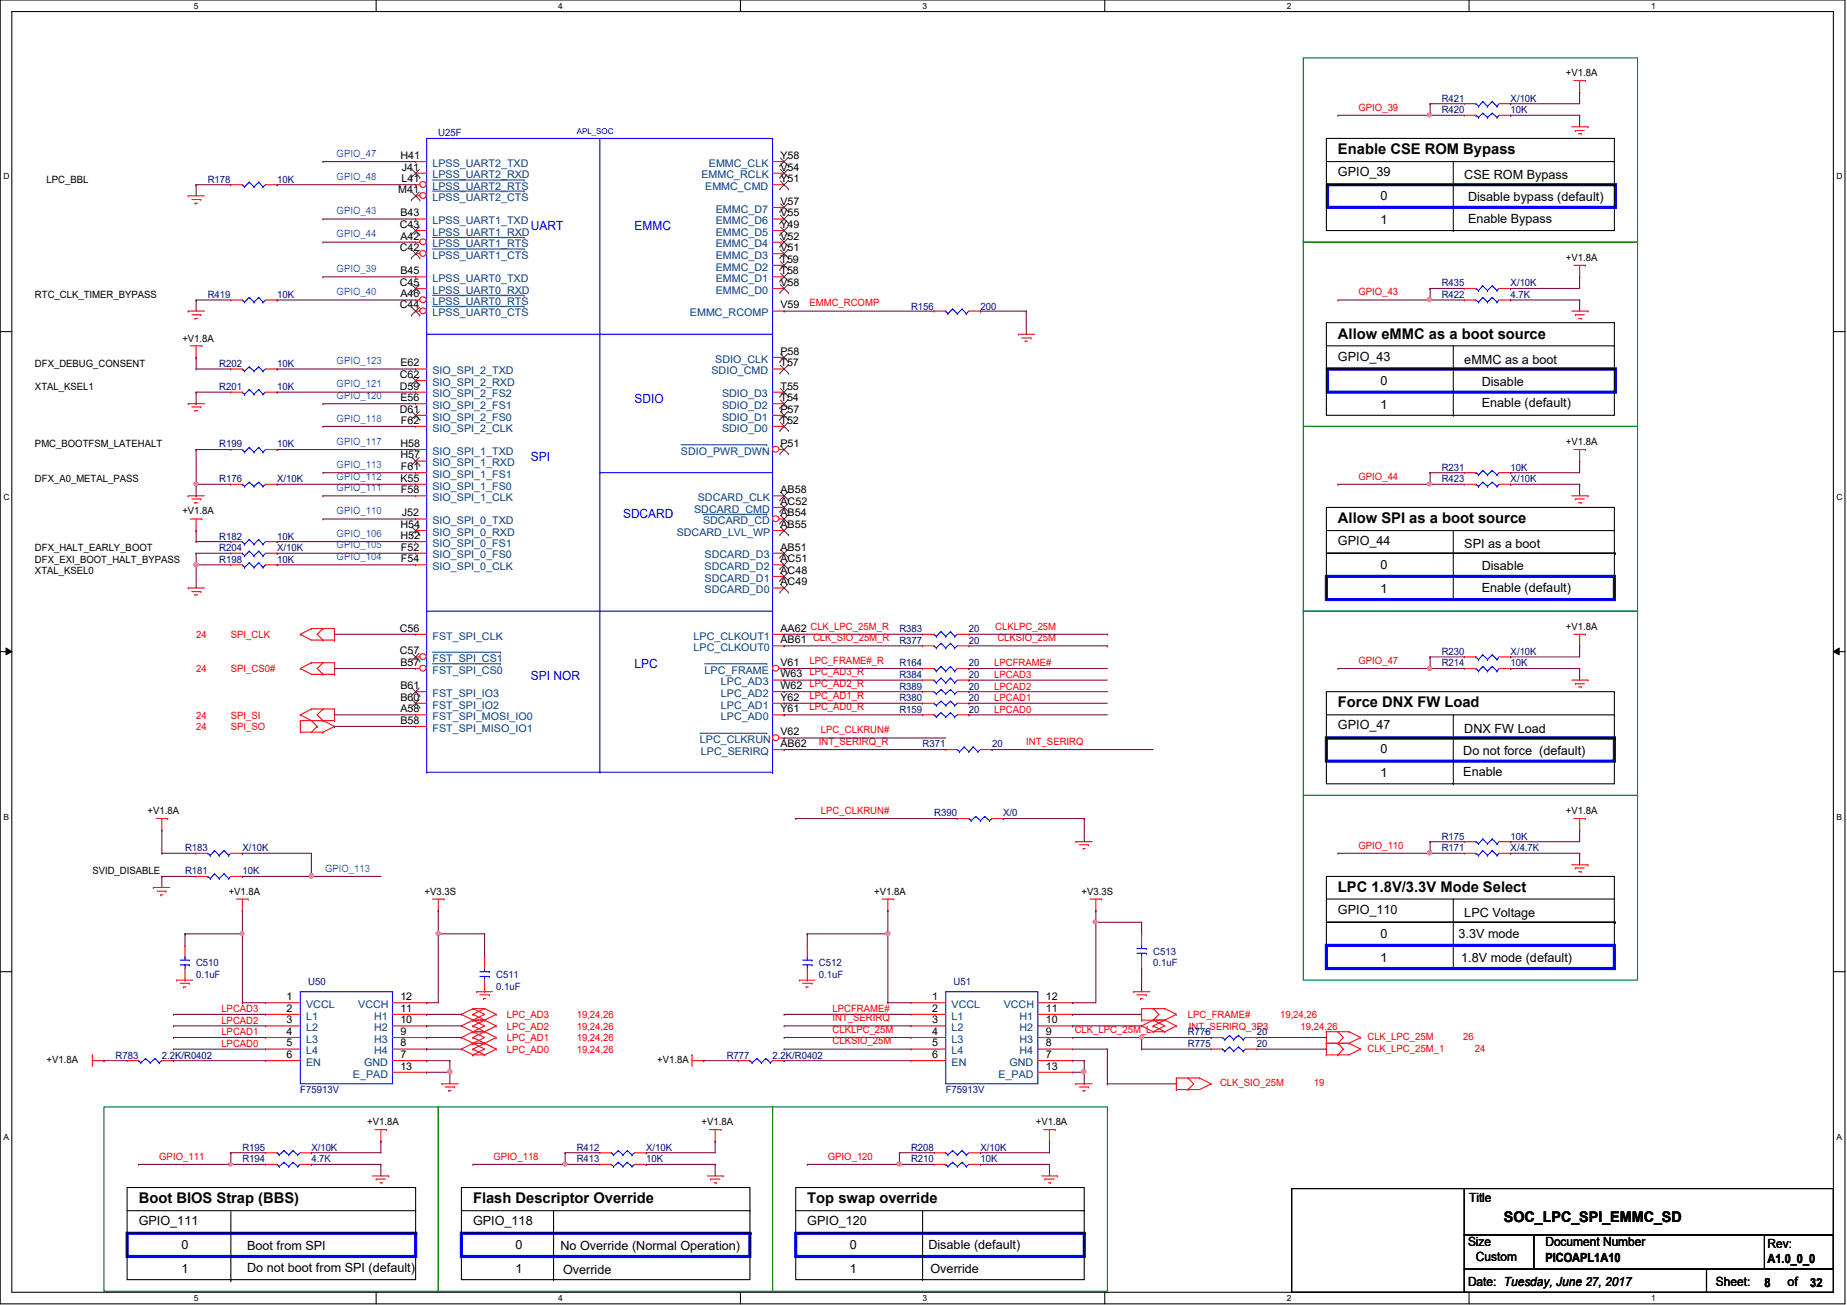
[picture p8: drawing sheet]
<svg xmlns="http://www.w3.org/2000/svg" width="297mm" height="210mm" viewBox="0 0 297 210" stroke-linecap="round" stroke-linejoin="round" font-family="sans-serif">
<defs><g id="words">
<g font-size="2.4">
<text x="215.2" y="24.8">Enable CSE ROM Bypass</text>
<text x="215.2" y="54.5">Allow eMMC as a boot source</text>
<text x="215.2" y="84.2">Allow SPI as a boot source</text>
<text x="215.2" y="113.8">Force DNX FW Load</text>
<text x="215.2" y="143.5">LPC 1.8V/3.3V Mode Select</text>
<text x="22.3" y="193.5">Boot BIOS Strap (BBS)</text>
<text x="76.1" y="193.5">Flash Descriptor Override</text>
<text x="129.8" y="193.5">Top swap override</text>
<text x="241.8" y="196.5">SOC_LPC_SPI_EMMC_SD</text>
</g>
<g font-size="2">
<text x="215.2" y="28.3">GPIO_39</text>
<text x="235.5" y="28.9">CSE ROM Bypass</text>
<text x="222" y="32.2">0</text>
<text x="236.1" y="35.9">Enable Bypass</text>
<text x="236.1" y="32.3">Disable bypass (default)</text>
<text x="222" y="36.1">1</text>
<text x="215.2" y="58">GPIO_43</text>
<text x="235.5" y="58.5">eMMC as a boot</text>
<text x="222" y="65.8">1</text>
<text x="222" y="61.9">0</text>
<text x="238.3" y="65.5">Enable (default)</text>
<text x="238.3" y="62.1">Disable</text>
<text x="215.2" y="87.6">GPIO_44</text>
<text x="235.5" y="88.2">SPI as a boot</text>
<text x="222" y="95.4">1</text>
<text x="222" y="91.5">0</text>
<text x="238.3" y="95.3">Enable (default)</text>
<text x="238.3" y="91.7">Disable</text>
<text x="215.2" y="117.3">GPIO_47</text>
<text x="235.5" y="117.9">DNX FW Load</text>
<text x="222" y="125.1">1</text>
<text x="222" y="121.2">0</text>
<text x="235.3" y="124.9">Enable</text>
<text x="235.3" y="121.4">Do not force (default)</text>
<text x="215.2" y="147">GPIO_110</text>
<text x="235.5" y="147.5">LPC Voltage</text>
<text x="222" y="154.8">1</text>
<text x="222" y="150.9">0</text>
<text x="234.6" y="150.9">3.3V mode</text>
<text x="235" y="154.8">1.8V mode (default)</text>
<text x="22.3" y="197">GPIO_111</text>
<text x="76.1" y="197">GPIO_118</text>
<text x="129.8" y="197">GPIO_120</text>
<text x="236.3" y="193.3">Title</text>
<text x="29.2" y="200.9">0</text>
<text x="39.7" y="201.1">Boot from SPI</text>
<text x="82.9" y="200.9">0</text>
<text x="90.1" y="201.1">No Override (Normal Operation)</text>
<text x="136.7" y="200.9">0</text>
<text x="149.3" y="200.9">Disable (default)</text>
<text x="236.1" y="200.4">Size</text>
<text x="237.4" y="202.8">Custom</text>
<text x="248.5" y="200.4">Document Number</text>
<text x="248.5" y="202.9">PICOAPL1A10</text>
<text x="284.3" y="200.7">Rev:</text>
<text x="284.3" y="203.1">A1.0_0_0</text>
<text x="29.2" y="204.8">1</text>
<text x="39.7" y="204.6">Do not boot from SPI (default)</text>
<text x="82.9" y="204.8">1</text>
<text x="90.5" y="205">Override</text>
<text x="136.7" y="204.8">1</text>
<text x="149.6" y="204.8">Override</text>
<text x="236.1" y="206.8">Date: Tuesday, June 27, 2017</text>
<text x="276" y="206.8">Sheet:</text>
<text x="283.8" y="207">8</text>
<text x="287.5" y="206.8">of</text>
<text x="291.1" y="207">32</text>
</g>
<g font-size="2" fill="#00f">
<text x="85.4" y="37">UART</text>
<text x="102.1" y="37">EMMC</text>
<text x="102.1" y="64.9">SDIO</text>
<text x="85.4" y="74.1">SPI</text>
<text x="100.2" y="83.4">SDCARD</text>
<text x="102.1" y="107.4">LPC</text>
<text x="85.4" y="109.3">SPI NOR</text>
</g>
<g font-size="1.7">
<text x="64.4" y="25.6">H41</text>
<text x="64.6" y="29.3">L41</text>
<text x="64.6" y="27.4">J41</text>
<text x="125.5" y="25.6">Y58</text>
<text x="125.5" y="27.4">V54</text>
<text x="125.5" y="29.3">Y51</text>
<text x="64" y="31.1">M41</text>
<text x="64.4" y="34.8">B43</text>
<text x="125.5" y="32.9">V57</text>
<text x="125.5" y="34.8">V55</text>
<text x="64.3" y="36.7">C43</text>
<text x="64.3" y="40.4">C42</text>
<text x="64.4" y="38.5">A42</text>
<text x="125.5" y="36.7">Y49</text>
<text x="125.5" y="38.5">V52</text>
<text x="125.5" y="40.4">V51</text>
<text x="64.3" y="46">C45</text>
<text x="64.4" y="44.1">B45</text>
<text x="64.4" y="47.8">A46</text>
<text x="125.5" y="42.2">T59</text>
<text x="125.5" y="44.1">T58</text>
<text x="125.5" y="46">V58</text>
<text x="64.3" y="49.6">C44</text>
<text x="125.5" y="49.6">V59</text>
<text x="64.4" y="58.9">E62</text>
<text x="125.5" y="57.1">P58</text>
<text x="125.5" y="58.9">T57</text>
<text x="64.3" y="60.8">C62</text>
<text x="64.3" y="62.7">D59</text>
<text x="64.4" y="64.5">E56</text>
<text x="125.5" y="62.7">T55</text>
<text x="125.5" y="64.5">T54</text>
<text x="64.3" y="66.4">D61</text>
<text x="64.4" y="71.9">H58</text>
<text x="64.5" y="68.2">F62</text>
<text x="125.5" y="66.4">P57</text>
<text x="125.5" y="68.2">T52</text>
<text x="125.5" y="71.9">P51</text>
<text x="64.4" y="73.7">H57</text>
<text x="64.4" y="77.5">K55</text>
<text x="64.5" y="75.6">F61</text>
<text x="64.5" y="79.3">F58</text>
<text x="64.6" y="83.1">J52</text>
<text x="125.5" y="79.3">AB58</text>
<text x="125.5" y="81.2">AC52</text>
<text x="125.5" y="83.1">AB54</text>
<text x="64.4" y="84.9">H54</text>
<text x="64.4" y="86.7">H52</text>
<text x="64.5" y="88.6">F52</text>
<text x="125.5" y="84.9">AB55</text>
<text x="125.5" y="88.6">AB51</text>
<text x="64.5" y="90.4">F54</text>
<text x="125.5" y="90.4">AC51</text>
<text x="125.5" y="92.3">AC48</text>
<text x="125.5" y="94.1">AC49</text>
<text x="64.3" y="101.6">C56</text>
<text x="125.5" y="101.6">AA62 CLK_LPC_25M_R</text>
<text x="64.3" y="105.2">C57</text>
<text x="64.4" y="107.1">B57</text>
<text x="125.5" y="107.1">V61</text>
<text x="125.5" y="103.5">AB61 CLK_SIO_25M_R</text>
<text x="64.4" y="112.7">B60</text>
<text x="64.4" y="110.8">B61</text>
<text x="125.5" y="109">W63 LPC_AD3_R</text>
<text x="125.5" y="110.8">W62 LPC_AD2_R</text>
<text x="125.5" y="112.7">Y62</text>
<text x="64.4" y="114.6">A58</text>
<text x="64.4" y="116.4">B58</text>
<text x="125.5" y="118.3">V62</text>
<text x="125.5" y="114.6">Y61</text>
<text x="125.5" y="120.1">AB62</text>
<text x="46.1" y="160.9">1</text>
<text x="64.4" y="160.9">12</text>
<text x="149.9" y="160.9">1</text>
<text x="168.2" y="160.9">12</text>
<text x="46.1" y="162.7">2</text>
<text x="46.1" y="164.6">3</text>
<text x="46.1" y="166.5">4</text>
<text x="64.4" y="166.5">9</text>
<text x="64.4" y="164.6">10</text>
<text x="64.4" y="162.7">11</text>
<text x="149.9" y="162.7">2</text>
<text x="149.9" y="164.6">3</text>
<text x="149.9" y="166.5">4</text>
<text x="168.2" y="166.5">9</text>
<text x="168.2" y="164.6">10</text>
<text x="168.2" y="162.7">11</text>
<text x="46.1" y="168.3">5</text>
<text x="46.1" y="170.2">6</text>
<text x="64.4" y="170.2">7</text>
<text x="64.4" y="168.3">8</text>
<text x="64.4" y="172">13</text>
<text x="149.9" y="168.3">5</text>
<text x="149.9" y="170.2">6</text>
<text x="168.2" y="170.2">7</text>
<text x="168.2" y="168.3">8</text>
<text x="168.2" y="172">13</text>
</g>
<g font-size="1.7" fill="#004080">
<text x="69.6" y="26.8">LPSS_UART2_TXD</text>
<text x="69.6" y="28.7">LPSS_UART2_RXD</text>
<text x="112.8" y="28.7">EMMC_RCLK</text>
<text x="114" y="26.8">EMMC_CLK</text>
<text x="69.6" y="30.6">LPSS_UART2_RTS</text>
<text x="69.6" y="32.3">LPSS_UART2_CTS</text>
<text x="113.4" y="30.6">EMMC_CMD</text>
<text x="115.1" y="34.2">EMMC_D7</text>
<text x="69.6" y="36.1">LPSS_UART1_TXD</text>
<text x="69.6" y="37.9">LPSS_UART1_RXD</text>
<text x="69.6" y="39.8">LPSS_UART1_RTS</text>
<text x="69.6" y="41.7">LPSS_UART1_CTS</text>
<text x="115.1" y="36.1">EMMC_D6</text>
<text x="115.1" y="37.9">EMMC_D5</text>
<text x="115.1" y="39.8">EMMC_D4</text>
<text x="115.1" y="41.7">EMMC_D3</text>
<text x="69.6" y="45.4">LPSS_UART0_TXD</text>
<text x="69.6" y="47.2">LPSS_UART0_RXD</text>
<text x="115.1" y="43.5">EMMC_D2</text>
<text x="115.1" y="45.4">EMMC_D1</text>
<text x="115.1" y="47.2">EMMC_D0</text>
<text x="69.6" y="49.1">LPSS_UART0_RTS</text>
<text x="69.6" y="50.9">LPSS_UART0_CTS</text>
<text x="111" y="50.9">EMMC_RCOMP</text>
<text x="115" y="58.3">SDIO_CLK</text>
<text x="69.6" y="60.2">SIO_SPI_2_TXD</text>
<text x="69.6" y="62.1">SIO_SPI_2_RXD</text>
<text x="69.6" y="63.9">SIO_SPI_2_FS2</text>
<text x="69.6" y="65.8">SIO_SPI_2_FS1</text>
<text x="114.4" y="60.2">SDIO_CMD</text>
<text x="116.1" y="63.9">SDIO_D3</text>
<text x="116.1" y="65.8">SDIO_D2</text>
<text x="69.6" y="67.6">SIO_SPI_2_FS0</text>
<text x="69.6" y="69.4">SIO_SPI_2_CLK</text>
<text x="116.1" y="67.6">SDIO_D1</text>
<text x="116.1" y="69.4">SDIO_D0</text>
<text x="69.6" y="73.2">SIO_SPI_1_TXD</text>
<text x="69.6" y="75">SIO_SPI_1_RXD</text>
<text x="69.6" y="76.9">SIO_SPI_1_FS1</text>
<text x="109.5" y="73.2">SDIO_PWR_DWN</text>
<text x="69.6" y="78.7">SIO_SPI_1_FS0</text>
<text x="69.6" y="80.6">SIO_SPI_1_CLK</text>
<text x="111.6" y="82.5">SDCARD_CMD</text>
<text x="112.2" y="80.6">SDCARD_CLK</text>
<text x="69.6" y="84.3">SIO_SPI_0_TXD</text>
<text x="69.6" y="86.2">SIO_SPI_0_RXD</text>
<text x="69.6" y="88">SIO_SPI_0_FS1</text>
<text x="69.6" y="89.8">SIO_SPI_0_FS0</text>
<text x="108.8" y="86.2">SDCARD_LVL_WP</text>
<text x="113.1" y="84.3">SDCARD_CD</text>
<text x="113.3" y="89.8">SDCARD_D3</text>
<text x="69.6" y="91.7">SIO_SPI_0_CLK</text>
<text x="113.3" y="91.7">SDCARD_D2</text>
<text x="113.3" y="93.6">SDCARD_D1</text>
<text x="113.3" y="95.4">SDCARD_D0</text>
<text x="69.6" y="106.5">FST_SPI_CS1</text>
<text x="69.6" y="102.9">FST_SPI_CLK</text>
<text x="111.5" y="102.9">LPC_CLKOUT1</text>
<text x="111.5" y="104.7">LPC_CLKOUT0</text>
<text x="69.6" y="114">FST_SPI_IO2</text>
<text x="69.6" y="112.1">FST_SPI_IO3</text>
<text x="69.6" y="108.4">FST_SPI_CS0</text>
<text x="113.3" y="108.4">LPC_FRAME</text>
<text x="115.9" y="110.2">LPC_AD3</text>
<text x="115.9" y="112.1">LPC_AD2</text>
<text x="115.9" y="114">LPC_AD1</text>
<text x="69.6" y="115.8">FST_SPI_MOSI_IO0</text>
<text x="69.6" y="117.7">FST_SPI_MISO_IO1</text>
<text x="112.6" y="119.5">LPC_CLKRUN</text>
<text x="115.9" y="115.8">LPC_AD0</text>
<text x="112.7" y="121.4">LPC_SERIRQ</text>
<text x="49.2" y="162.1">VCCL</text>
<text x="49.2" y="164">L1</text>
<text x="49.2" y="165.9">L2</text>
<text x="49.2" y="167.7">L3</text>
<text x="57.6" y="162.1">VCCH</text>
<text x="60.2" y="167.7">H3</text>
<text x="60.2" y="165.9">H2</text>
<text x="60.2" y="164">H1</text>
<text x="153" y="162.1">VCCL</text>
<text x="153" y="164">L1</text>
<text x="153" y="165.9">L2</text>
<text x="153" y="167.7">L3</text>
<text x="161.4" y="162.1">VCCH</text>
<text x="164" y="167.7">H3</text>
<text x="164" y="165.9">H2</text>
<text x="164" y="164">H1</text>
<text x="49.2" y="169.6">L4</text>
<text x="49.2" y="171.5">EN</text>
<text x="56.8" y="173.3">E_PAD</text>
<text x="58.5" y="171.5">GND</text>
<text x="60.2" y="169.6">H4</text>
<text x="153" y="169.6">L4</text>
<text x="153" y="171.5">EN</text>
<text x="160.6" y="173.3">E_PAD</text>
<text x="162.3" y="171.5">GND</text>
<text x="164" y="169.6">H4</text>
</g>
<g font-size="1.6" fill="#f00">
<text x="218.5" y="17.8">GPIO_39</text>
<text x="218.5" y="47.5">GPIO_43</text>
<text x="130.2" y="49.3">EMMC_RCOMP</text>
<text x="218.5" y="77.1">GPIO_44</text>
<text x="160.1" y="101.3">CLKLPC_25M</text>
<text x="31.5" y="102.6">24</text>
<text x="37.1" y="102.6">SPI_CLK</text>
<text x="130.2" y="106.8">LPC_FRAME#_R</text>
<text x="159.9" y="107.2">LPCFRAME#</text>
<text x="160.4" y="103.1">CLKSIO_25M</text>
<text x="218.5" y="106.8">GPIO_47</text>
<text x="31.5" y="108.1">24</text>
<text x="37.1" y="108.1">SPI_CS0#</text>
<text x="130.2" y="112.4">LPC_AD1_R</text>
<text x="159.9" y="110.9">LPCAD2</text>
<text x="159.9" y="109.1">LPCAD3</text>
<text x="159.9" y="112.8">LPCAD1</text>
<text x="31.5" y="117.4">24</text>
<text x="31.5" y="115.6">24</text>
<text x="37.1" y="117.4">SPI_SO</text>
<text x="37.1" y="115.6">SPI_SI</text>
<text x="130.2" y="114.2">LPC_AD0_R</text>
<text x="131.7" y="119.8">INT_SERIRQ_R</text>
<text x="132" y="117.9">LPC_CLKRUN#</text>
<text x="159.9" y="114.6">LPCAD0</text>
<text x="165.1" y="119.8">INT_SERIRQ</text>
<text x="132" y="130.9">LPC_CLKRUN#</text>
<text x="218.5" y="136.5">GPIO_110</text>
<text x="35.6" y="162.8">LPCAD3</text>
<text x="35.6" y="164.7">LPCAD2</text>
<text x="35.6" y="166.5">LPCAD1</text>
<text x="81.5" y="167.5">LPC_AD1</text>
<text x="81.5" y="163.7">LPC_AD3</text>
<text x="81.5" y="165.6">LPC_AD2</text>
<text x="92.7" y="167.5">19,24,26</text>
<text x="92.7" y="163.7">19,24,26</text>
<text x="92.7" y="165.6">19,24,26</text>
<text x="133.9" y="162.8">LPCFRAME#</text>
<text x="133.9" y="164.3">INT_SERIRQ</text>
<text x="133.9" y="166.1">CLKLPC_25M</text>
<text x="133.9" y="168">CLKSIO_25M</text>
<text x="172.8" y="166.1">CLK_LPC_25M_L</text>
<text x="191" y="163.7">LPC_FRAME#</text>
<text x="191.2" y="165.6">INT_SERIRQ_3P3</text>
<text x="205.9" y="163.7">19,24,26</text>
<text x="209.2" y="165.6">19,24,26</text>
<text x="219.9" y="167.3">CLK_LPC_25M</text>
<text x="235.3" y="167.3">26</text>
<text x="35.6" y="168.4">LPCAD0</text>
<text x="81.5" y="169.3">LPC_AD0</text>
<text x="92.7" y="169.3">19,24,26</text>
<text x="219.9" y="169.2">CLK_LPC_25M_1</text>
<text x="237.2" y="169.2">24</text>
<text x="196.2" y="174.8">CLK_SIO_25M</text>
<text x="211.3" y="174.8">19</text>
<text x="25.6" y="186.5">GPIO_111</text>
<text x="79.4" y="186.5">GPIO_118</text>
<text x="133.1" y="186.5">GPIO_120</text>
</g>
<g font-size="1.6" fill="#000080">
<text x="231.9" y="16.3">R421</text>
<text x="242.9" y="16.3">X/10K</text>
<text x="70.5" y="21.9">U25F</text>
<text x="231.9" y="18.2">R420</text>
<text x="242.9" y="18.2">10K</text>
<text x="33.4" y="29.4">R178</text>
<text x="44.6" y="29.4">10K</text>
<text x="33.4" y="47.9">R419</text>
<text x="44.6" y="47.9">10K</text>
<text x="231.9" y="47.9">R422</text>
<text x="231.9" y="46.1">R435</text>
<text x="242.9" y="47.9">4.7K</text>
<text x="242.9" y="46.1">X/10K</text>
<text x="146.5" y="49.8">R156</text>
<text x="157.7" y="49.8">200</text>
<text x="35.3" y="59">R202</text>
<text x="44.6" y="59">10K</text>
<text x="35.3" y="62.7">R201</text>
<text x="44.6" y="62.7">10K</text>
<text x="35.3" y="72">R199</text>
<text x="44.6" y="72">10K</text>
<text x="35.3" y="77.6">R176</text>
<text x="44.6" y="77.6">X/10K</text>
<text x="231.9" y="77.6">R423</text>
<text x="231.9" y="75.7">R231</text>
<text x="242.9" y="77.6">X/10K</text>
<text x="242.9" y="75.7">10K</text>
<text x="35.3" y="88.6">R204</text>
<text x="35.3" y="86.9">R182</text>
<text x="44.6" y="88.6">X/10K</text>
<text x="44.6" y="86.9">10K</text>
<text x="35.3" y="90.5">R198</text>
<text x="44.6" y="90.5">10K</text>
<text x="144.6" y="101.7">R383</text>
<text x="155.8" y="101.7">20</text>
<text x="144.6" y="103.5">R377</text>
<text x="144.6" y="107.2">R164</text>
<text x="155.8" y="103.5">20</text>
<text x="155.8" y="107.2">20</text>
<text x="231.9" y="107.2">R214</text>
<text x="231.9" y="105.4">R230</text>
<text x="242.9" y="107.2">10K</text>
<text x="242.9" y="105.4">X/10K</text>
<text x="144.6" y="112.8">R380</text>
<text x="144.6" y="109.1">R384</text>
<text x="144.6" y="110.9">R389</text>
<text x="155.8" y="112.8">20</text>
<text x="155.8" y="109.1">20</text>
<text x="155.8" y="110.9">20</text>
<text x="144.6" y="114.6">R159</text>
<text x="155.8" y="114.6">20</text>
<text x="148.4" y="120.2">R371</text>
<text x="159.6" y="120.2">20</text>
<text x="150.2" y="131.3">R390</text>
<text x="161.3" y="131.3">X/0</text>
<text x="29.8" y="136.9">R183</text>
<text x="39" y="136.9">X/10K</text>
<text x="231.9" y="135">R175</text>
<text x="231.9" y="136.9">R171</text>
<text x="242.9" y="135">10K</text>
<text x="242.9" y="136.9">X/4.7K</text>
<text x="29.8" y="140.6">R181</text>
<text x="39" y="140.6">10K</text>
<text x="31.5" y="155.4">C510</text>
<text x="131.7" y="155.4">C512</text>
<text x="185.5" y="153.6">C513</text>
<text x="185.5" y="155.4">0.1uF</text>
<text x="31.5" y="157.3">0.1uF</text>
<text x="49.6" y="158.4">U50</text>
<text x="79.8" y="157.3">C511</text>
<text x="79.8" y="159.2">0.1uF</text>
<text x="131.7" y="157.3">0.1uF</text>
<text x="153.4" y="158.4">U51</text>
<text x="191" y="166.5">R776</text>
<text x="202.1" y="166.5">20</text>
<text x="18.6" y="170.3">R783</text>
<text x="26" y="170.3">2.2K/R0402</text>
<text x="116.9" y="170.3">R777</text>
<text x="124.2" y="170.3">2.2K/R0402</text>
<text x="191" y="168.4">R775</text>
<text x="202.1" y="168.4">20</text>
<text x="48.3" y="175.9">F75913V</text>
<text x="152.1" y="175.9">F75913V</text>
<text x="39" y="185.1">R195</text>
<text x="50.1" y="185.1">X/10K</text>
<text x="92.7" y="185.1">R412</text>
<text x="103.9" y="185.1">X/10K</text>
<text x="146.5" y="185.1">R208</text>
<text x="157.7" y="185.1">X/10K</text>
<text x="39" y="186.9">R194</text>
<text x="50.1" y="186.9">4.7K</text>
<text x="92.7" y="186.9">R413</text>
<text x="103.9" y="186.9">10K</text>
<text x="146.5" y="186.9">R210</text>
<text x="157.7" y="186.9">10K</text>
</g>
<g font-size="1.6">
<text x="251.8" y="12.3">+V1.8A</text>
<text x="7.5" y="29.4">LPC_BBL</text>
<text x="251.8" y="42">+V1.8A</text>
<text x="5.6" y="47.9">RTC_CLK_TIMER_BYPASS</text>
<text x="5.6" y="59">DFX_DEBUG_CONSENT</text>
<text x="29.3" y="54.9">+V1.8A</text>
<text x="5.6" y="62.7">XTAL_KSEL1</text>
<text x="5.6" y="72">PMC_BOOTFSM_LATEHALT</text>
<text x="251.8" y="71.6">+V1.8A</text>
<text x="5.6" y="77.6">DFX_A0_METAL_PASS</text>
<text x="29.3" y="82.7">+V1.8A</text>
<text x="5.6" y="88.6">DFX_HALT_EARLY_BOOT</text>
<text x="5.6" y="90.5">DFX_EXI_BOOT_HALT_BYPASS</text>
<text x="5.6" y="92.4">XTAL_KSEL0</text>
<text x="251.8" y="101.3">+V1.8A</text>
<text x="23.7" y="131">+V1.8A</text>
<text x="251.8" y="131">+V1.8A</text>
<text x="14.9" y="140.6">SVID_DISABLE</text>
<text x="36.8" y="143.9">+V1.8A</text>
<text x="68.3" y="143.9">+V3.3S</text>
<text x="140.6" y="143.9">+V1.8A</text>
<text x="173.9" y="143.9">+V3.3S</text>
<text x="7.5" y="171">+V1.8A</text>
<text x="105.7" y="171">+V1.8A</text>
<text x="59.1" y="181">+V1.8A</text>
<text x="112.8" y="181">+V1.8A</text>
<text x="166.6" y="181">+V1.8A</text>
</g>
<g font-size="1.6" fill="#0080ff">
<text x="54.1" y="25.2">GPIO_47</text>
<text x="54.1" y="29">GPIO_48</text>
<text x="54.1" y="34.5">GPIO_43</text>
<text x="54.1" y="38.2">GPIO_44</text>
<text x="54.1" y="43.8">GPIO_39</text>
<text x="54.1" y="47.5">GPIO_40</text>
<text x="54.1" y="58.6">GPIO_123</text>
<text x="54.1" y="64.2">GPIO_120</text>
<text x="54.1" y="62.3">GPIO_121</text>
<text x="54.1" y="67.8">GPIO_118</text>
<text x="54.1" y="71.5">GPIO_117</text>
<text x="54.1" y="77.1">GPIO_112</text>
<text x="54.1" y="75.3">GPIO_113</text>
<text x="54.1" y="79">GPIO_111</text>
<text x="54.1" y="82.7">GPIO_110</text>
<text x="54.1" y="88.2">GPIO_105</text>
<text x="54.1" y="86.4">GPIO_106</text>
<text x="54.1" y="90.1">GPIO_104</text>
<text x="52.3" y="140.2">GPIO_113</text>
</g>
<g font-size="1.4">
<text x="31.2" y="1.4">5</text>
<text x="89.8" y="1.4">4</text>
<text x="148.4" y="1.4">3</text>
<text x="207" y="1.4">2</text>
<text x="265.6" y="1.4">1</text>
<text x=".5" y="28.9">D</text>
<text x="295.4" y="28.9">D</text>
<text x=".5" y="80.3">C</text>
<text x="295.4" y="80.3">C</text>
<text x=".5" y="131.8">B</text>
<text x="295.4" y="131.8">B</text>
<text x=".5" y="183.3">A</text>
<text x="295.4" y="183.3">A</text>
<text x="31.2" y="209.3">5</text>
<text x="89.8" y="209.3">4</text>
<text x="148.4" y="209.3">3</text>
<text x="207" y="209.3">2</text>
<text x="265.6" y="209.3">1</text>
</g>
<text font-size="1.3" fill="#00f" x="92.7" y="21.6">APL_SOC</text>
</g></defs>
<path d="M0 0h296.7v209.7h-296.7zM1.9 1.9h292.9v206h-292.9z" fill="none" stroke="#000" stroke-width=".17"/>
<g fill="#fff">
<path d="M31.2 .2h.8v1.5h-.8z"/>
<path d="M31.2 208h.8v1.5h-.8z"/>
</g>
<path d="M60.5 0v1.9M60.5 207.9v1.8" fill="none" stroke="#000" stroke-width=".17"/>
<g fill="#fff">
<path d="M89.8 .2h.7v1.5h-.7z"/>
<path d="M89.8 208h.7v1.5h-.7z"/>
</g>
<path d="M119.1 0v1.9M119.1 207.9v1.8" fill="none" stroke="#000" stroke-width=".17"/>
<g fill="#fff">
<path d="M148.4 .2h.7v1.5h-.7z"/>
<path d="M148.4 208h.7v1.5h-.7z"/>
</g>
<path d="M177.7 0v1.9M177.7 207.9v1.8" fill="none" stroke="#000" stroke-width=".17"/>
<g fill="#fff">
<path d="M207 .2h.7v1.5h-.7z"/>
<path d="M207 208h.7v1.5h-.7z"/>
</g>
<path d="M236.3 0v1.9M236.3 207.9v1.8" fill="none" stroke="#000" stroke-width=".17"/>
<g fill="#fff">
<path d="M265.6 .2h.7v1.5h-.7z"/>
<path d="M265.6 208h.7v1.5h-.7z"/>
<path d="M.5 27.6h1.1v1.5h-1.1z"/>
<path d="M295.4 27.6h1v1.5h-1z"/>
<path d="M.5 79.1h1.1v1.5h-1.1z"/>
<path d="M295.4 79.1h1v1.5h-1z"/>
</g>
<path d="M0 53.3h1.9M294.8 53.3h1.9" fill="none" stroke="#000" stroke-width=".17"/>
<g fill="#fff">
<path d="M.5 130.6h1v1.5h-1z"/>
<path d="M295.4 130.6h.9v1.5h-.9z"/>
</g>
<path d="M0 104.8h1.9M294.8 104.8h1.9" fill="none" stroke="#000" stroke-width=".17"/>
<path d="M1 104.2l.9 .6-.9 .5zM294.8 104.8l1-.6v1.1z" fill="#000"/>
<path d="M1 104.2l.9 .6-.9 .5zM294.8 104.8l1-.6v1.1z" fill="none" stroke="#000" stroke-width=".16"/>
<g fill="#fff">
<path d="M.5 182h1v1.6h-1z"/>
<path d="M295.4 182h.9v1.6h-.9z"/>
</g>
<g fill="none" stroke="#000" stroke-width=".17">
<path d="M213.3 22.3h46.3v14.8h-46.3zM213.3 29.7h46.5M213.3 26h46.3M233.7 37.1h.1M233.7 26v11.1M259.6 29.7h.1M259.6 26h.1M259.8 29.7h.1M213.3 51.9h46.3v14.9h-46.3zM213.3 59.4h46.5M213.3 55.6h46.3M233.7 55.6v11.2"/>
<path d="M259.6 59.4h.1M259.6 55.6h.1M259.8 59.4h.1M233.7 66.8h.1M213.3 81.6h46.3v14.8h-46.3zM213.3 89h46.5M213.3 85.3h46.3M233.7 96.4h.1M233.7 85.3v11.1M259.6 89h.1M259.6 85.3h.1M259.8 89h.1"/>
<path d="M213.3 111.3h46.3v14.8h-46.3zM213.3 118.7h46.5M213.3 115h46.3M233.7 115v11.1M259.6 118.7h.1M259.6 115h.1M259.8 118.7h.1M233.7 126.1h.1M0 156.3h1.9M213.3 141h46.3v14.8h-46.3zM213.3 144.6h46.3M213.3 148.3h46.5"/>
<path d="M233.7 155.8h.1M233.7 144.6v11.2M259.6 144.6h.1M259.6 148.3h.1M259.8 148.3h.1M294.8 156.3h1.9M20.4 191h46.4v14.8h-46.4zM20.4 198.4h46.6M20.4 194.7h46.4M37.1 194.9v11.1M66.8 198.4h.1M66.8 194.7h.1"/>
<path d="M67 198.4h.1M74.2 191h46.4v14.8h-46.4zM74.2 198.4h46.6M74.2 194.7h46.4M89 194.7v11.1M120.6 198.4h.1M120.6 194.7h.1M120.8 198.4h.1M128 191h46.4v14.8h-46.4zM128 198.4h46.5M128 194.7h46.4M148.4 194.7v11.1"/>
<path d="M174.4 198.4h.1M174.4 194.7h.1M174.5 198.4h.1M207.7 191.2h27.8v16.7h-27.8zM235.5 198.6h11.2v5.5h-11.2zM235.5 191.2h59.3v7.4h-59.3zM246.7 198.6h48.1v5.5h-48.1zM283.8 198.6h11v5.5h-11zM37.1 206h.1M89 205.8h.1M148.4 205.8h.1M235.5 204.1h38.9v3.8h-38.9z"/>
<path d="M274.4 204.1h20.4v3.8h-20.4z"/>
</g>
<path d="M209.6 9.3h53.8v29.6h-53.8zM209.6 38.9h53.8v29.7h-53.8zM209.6 68.6h53.8v29.7h-53.8zM209.6 98.3h53.8v29.6h-53.8zM209.6 127.9h53.8v29.7h-53.8zM16.7 178.1h53.8v29.6h-53.8zM70.5 178.1h53.7v29.6h-53.7zM124.2 178.1h53.9v29.6h-53.9z" fill="none" stroke="#008000" stroke-width=".17"/>
<path d="M213.5 29.7h46.3v3.7h-46.3zM213.5 59.4h46.3v3.7h-46.3zM213.3 92.7h46.3v3.7h-46.3zM213.3 118.7h46.3v3.7h-46.3zM213.3 152.1h46.3v3.7h-46.3zM20.4 198.4h46.4v3.7h-46.4zM74.2 198.4h46.4v3.7h-46.4zM128 198.4h46.4v3.7h-46.4z" fill="none" stroke="#00f" stroke-width=".51"/>
<g fill="none" stroke="#f00" stroke-width=".17">
<path d="M235.5 18.5h.1M235.5 16.7h.1M235.5 18.5h1.9M235.5 16.7h1.9M241.1 18.5h1.8M241.1 16.7h1.8M242.9 18.5h.1M242.9 16.7h.1M253.1 13h1.9M254 14.8h.1M254 13v1.8M255 13h.1"/>
<path d="M30.3 31.5h.1M30.3 31.5h2.6M30.9 32.1h1.4M31.4 32.7h.1M31.4 32.7h.4M32.3 32.1h.1M37.1 29.7h.1M37.1 29.7h1.9M42.7 29.7h1.9M44.6 29.7h.1M252.8 20.4h2.6M253.4 21h.1"/>
<path d="M253.4 21h1.4M253.9 21.5h.4M254.3 21.5h.1M255.4 20.4h.1M30.3 50h.1M30.3 50h2.6M30.6 55.6h1.9M30.9 50.6h1.4M31.4 51.2h.1M31.4 51.2h.4M31.5 57.5h.1M31.5 55.6v1.9"/>
<path d="M32.3 50.6h.1M32.5 55.6h.1M37.1 59.4h.1M37.1 48.3h.1M37.1 48.3h1.9M37.1 59.4h1.9M42.7 48.3h1.9M42.7 59.4h1.9M44.6 59.4h.1M44.6 48.3h.1M150.2 50h.1M150.2 50h1.9"/>
<path d="M155.8 50h1.9M157.7 50h.1M163.8 53.8h.1M163.8 53.8h2.6M164.3 54.4h1.5M164.9 54.9h.1M164.9 54.9h.3M165.8 54.4h.1M235.5 48.3h.1M235.5 46.4h.1M235.5 48.3h1.9M235.5 46.4h1.9"/>
<path d="M241.1 48.3h1.8M241.1 46.4h1.8M242.9 48.3h.1M242.9 46.4h.1M252.8 50h2.6M253.1 42.7h1.9M253.4 50.6h.1M253.4 50.6h1.4M253.9 51.2h.4M254 44.5h.1M254 42.7v1.8M254.3 51.2h.1"/>
<path d="M255 42.7h.1M255.4 50h.1M30.3 79.8h.1M30.3 64.9h.1M30.3 79.8h2.6M30.3 64.9h2.6M30.9 65.4h1.4M31.4 66h.1M31.4 66h.4M32.3 65.4h.1M37.1 63.1h.1M37.1 72.3h.1"/>
<path d="M37.1 77.9h.1M37.1 72.3h1.9M37.1 63.1h1.9M37.1 77.9h1.9M42.7 72.3h1.9M42.7 63.1h1.9M42.7 77.9h1.9M44.6 63.1h.1M44.6 72.3h.1M44.6 77.9h.1M235.5 77.9h.1M235.5 76h.1"/>
<path d="M235.5 77.9h1.9M235.5 76h1.9M241.1 77.9h1.8M241.1 76h1.8M242.9 77.9h.1M242.9 76h.1M252.8 79.8h2.6M253.1 72.3h1.9M254 74.2h.1M254 72.3v1.9M255 72.3h.1M255.4 79.8h.1"/>
<path d="M30.3 94.6h.1M30.3 94.6h2.6M30.6 83.5h1.9M30.9 80.3h1.4M30.9 95.2h1.4M31.4 95.7h.1M31.4 80.9h.1M31.4 80.9h.4M31.4 95.7h.4M31.5 85.3h.1M31.5 83.5v1.8M32.3 95.2h.1"/>
<path d="M32.3 80.3h.1M32.5 83.5h.1M37.1 89h.1M37.1 87.1h.1M37.1 90.8h.1M37.1 89h1.9M37.1 87.1h1.9M37.1 90.8h1.9M42.7 89h1.9M42.7 87.1h1.9M42.7 90.8h1.9M44.6 89h.1"/>
<path d="M44.6 87.1h.1M44.6 90.8h.1M253.4 80.3h.1M253.4 80.3h1.4M253.9 80.9h.4M254.3 80.9h.1M48.3 115.9h.1M48.3 107.5h.1M48.3 115h.1M48.3 102h.1M48.3 115.9v1.9h3.6M48.3 115.9h5.5"/>
<path d="M48.3 115l1.8 .9 .9 .9M48.3 107.5l1.8 1h3.7M48.3 102l1.8 1h3.7M50.1 106.6h.1M50.1 114h.1M50.1 101.1h.1M50.1 106.6l-1.8 .9M50.1 106.6h3.7M50.1 114l-1.8 1M50.1 114h3.7M50.1 101.1l-1.8 .9M50.1 101.1h3.7"/>
<path d="M51 116.8h.1M51 116.8l-.9 1M51.9 117.8h.1M51.9 115.9h.1M51.9 108.5h.1M51.9 106.6h.1M51.9 114h.1M51.9 103h.1M51.9 101.1h.1M51.9 115.9l1.9 .9M51.9 106.6l-.9 .9 .9 1M51.9 114l-.9 1 .9 .9"/>
<path d="M51.9 101.1l-.9 .9 .9 1M53.8 116.8h.1M53.8 108.5h.1M53.8 106.6h.1M53.8 115.9h.1M53.8 114h.1M53.8 103h.1M53.8 101.1h.1M53.8 116.8l-1.9 1M53.8 101.1v1.9M53.8 106.6v1.9M53.8 114v1.9"/>
<path d="M148.4 113.1h.1M148.4 109.4h.1M148.4 103.9h.1M148.4 115h.1M148.4 111.3h.1M148.4 102h.1M148.4 107.5h.1M148.4 109.4h1.8M148.4 102h1.8M148.4 113.1h1.8M148.4 107.5h1.8M148.4 103.9h1.8"/>
<path d="M148.4 115h1.8M148.4 111.3h1.8M154 109.4h1.8M154 102h1.8M154 113.1h1.8M154 107.5h1.8M154 103.9h1.8M154 115h1.8M154 111.3h1.8M155.8 113.1h.1M155.8 109.4h.1M155.8 103.9h.1"/>
<path d="M155.8 115h.1M155.8 111.3h.1M155.8 102h.1M155.8 107.5h.1M235.5 107.5h.1M235.5 105.7h.1M235.5 107.5h1.9M235.5 105.7h1.9M241.1 107.5h1.8M241.1 105.7h1.8M242.9 107.5h.1M242.9 105.7h.1"/>
<path d="M252.8 109.4h2.6M253.1 102h1.9M253.4 110h.1M253.4 110h1.4M253.9 110.5h.4M254 103.9h.1M254 102v1.9M254.3 110.5h.1M255 102h.1M255.4 109.4h.1M25.1 131.7h1.9M26 133.5h.1"/>
<path d="M26 131.7v1.8M27 131.7h.1M31.5 137.2h.1M31.5 137.2h1.9M37.1 137.2h1.9M39 137.2h.1M124.2 120.6h1.9M126.1 120.6h.1M152.1 120.6h.1M152.1 120.6h1.9M154 131.7h.1M154 131.7h1.8"/>
<path d="M157.7 120.6h1.9M159.6 120.6h.1M159.6 131.7h1.7M161.3 131.7h.1M173 135.4h.1M173 135.4h2.6M173.6 135.9h1.4M174.2 136.5h.1M174.2 136.5h.3M175 135.9h.1M235.5 135.4h.1M235.5 137.2h.1"/>
<path d="M235.5 135.4h1.9M235.5 137.2h1.9M241.1 135.4h1.8M241.1 137.2h1.8M242.9 135.4h.1M242.9 137.2h.1M252.8 139.1h2.6M253.1 131.7h1.9M253.4 139.6h.1M253.4 139.6h1.4M254 133.5h.1M254 131.7v1.8"/>
<path d="M255 131.7h.1M255.4 139.1h.1M24.7 142.7h.1M24.7 142.7h2.6M25.3 143.3h1.4M25.9 143.9h.1M25.9 143.9h.3M26.7 143.3h.1M28.4 157.6h.1M28.4 157.6h2.6M29 158.2h1.4M29.5 158.7h.1"/>
<path d="M29.5 158.7h.4M29.8 157.6h.1M29.8 152.1h.1M29.8 152.1v1.8M29.8 155.8v1.8M30.4 158.2h.1M31.5 141h.1M31.5 141h1.9M37.1 141h1.9M38.1 144.6h1.8M39 146.5h.1M39 141h.1"/>
<path d="M39 144.6v1.9M39.9 144.6h.1M69.6 144.6h1.8M70.5 146.5h.1M70.5 144.6v1.9M71.4 144.6h.1M76.7 159.5h.1M76.7 159.5h2.5M77.9 159.5h.1M77.9 153.9h.1M77.9 153.9v1.9M77.9 157.6v1.9"/>
<path d="M128.6 157.6h.1M128.6 157.6h2.5M129.1 158.2h1.5M129.7 158.7h.1M129.7 158.7h.3M129.8 157.6h.1M129.8 152.1h.1M129.8 152.1v1.8M129.8 155.8v1.8M130.6 158.2h.1M141.9 144.6h1.8M142.8 146.5h.1"/>
<path d="M142.8 144.6v1.9M143.7 144.6h.1M175.3 144.6h1.9M176.2 146.5h.1M176.2 144.6v1.9M177.2 144.6h.1M182.3 159.5h.1M182.3 159.5h2.7M183.6 155.8h.1M183.6 150.2h.1M183.6 150.2v1.9M183.6 153.9v1.9"/>
<path d="M253.9 140.2h.4M254.3 140.2h.1M14.9 169.7h.1M14.9 170.6h1.8M14.9 169.7v1.8M16.7 170.6h.1M20.4 170.6h.1M20.4 170.6h1.9M26 170.6h1.9M27.9 170.6h.1M42.7 161.3h.1M42.7 163.2h.1"/>
<path d="M42.7 165h.1M42.7 166.9h.1M42.7 168.7h.1M42.7 170.6h.1M42.7 170.6h5.6M42.7 166.9h5.6M42.7 168.7h5.6M42.7 161.3h5.6M42.7 163.2h5.6M42.7 165h5.6M63.1 170.6h5.5M63.1 166.9h5.5"/>
<path d="M63.1 168.7h5.5M63.1 161.3h5.5M63.1 163.2h5.5M63.1 165h5.5M63.1 172.5h5.5M68.6 170.6h.1M68.6 168.7h.1M68.6 166.9h.1M68.6 165h.1M68.6 163.2h.1M68.6 161.3h.1M68.6 172.5h.1"/>
<path d="M71.1 174.3h.1M71.1 174.3h2.6M71.6 174.8h1.5M72.2 175.4h.1M72.2 175.4h.3M73.1 174.8h.1M74.2 166.9h.1M74.2 168.7h.1M74.2 163.2h.1M74.2 165h.1M74.2 166.9l3.7 1.8-1.8 1M74.2 165l3.7 1.9-3.7 1.8"/>
<path d="M74.2 168.7l1.9 1M74.2 163.2l3.7 1.8-1.8 .9M76.1 165.9h.1M76.1 167.8h.1M76.1 166.9h.1M76.1 169.7h.1M76.1 168.7h.1M76.1 162.2h.1M76.1 164.1h.1M76.1 163.2h.1M76.1 165h.1M76.1 167.8h1.8"/>
<path d="M76.1 165.9h1.8M76.1 165.9l-1.9 1M76.1 165l3.7 1.9M76.1 166.9l3.7 1.8M76.1 169.7h1.8M76.1 168.7l1.8 1M76.1 164.1h1.8M76.1 162.2h1.8M76.1 162.2l-1.9 1M76.1 162.2l1.8 1-3.7 1.8M76.1 163.2l3.7 1.8M77.2 160h1.5"/>
<path d="M77.8 160.6h.1M77.8 160.6h.3M77.9 167.8h.1M77.9 165.9h.1M77.9 169.7h.1M77.9 164.1h.1M77.9 162.2h.1M77.9 162.2l1.9 1M77.9 162.2l-1.8 1M78.7 160h.1M79.8 166.9h.1M79.8 168.7h.1"/>
<path d="M79.8 163.2h.1M79.8 165h.1M79.8 166.9l-3.7 1.8M79.8 165l-3.7 1.9M79.8 168.7l-1.9 1M79.8 163.2l-3.7 1.8M111.3 169.7h.1M111.3 170.6h1.9M111.3 169.7v1.8M113.2 170.6h.1M118.7 170.6h.1M118.7 170.6h1.9"/>
<path d="M124.2 170.6h1.9M126.1 170.6h.1M146.5 161.3h.1M146.5 163.2h.1M146.5 165h.1M146.5 166.9h.1M146.5 168.7h.1M146.5 170.6h.1M146.5 170.6h5.6M146.5 166.9h5.6M146.5 168.7h5.6M146.5 161.3h5.6"/>
<path d="M146.5 163.2h5.6M146.5 165h5.6M166.9 170.6h5.6M166.9 166.9h5.6M166.9 168.7h5.6M166.9 161.3h5.6M166.9 163.2h5.6M166.9 165h5.6M166.9 172.5h5.6M172.5 170.6h.1M172.5 168.7h.1M172.5 166.9h.1"/>
<path d="M172.5 165h.1M172.5 163.2h.1M172.5 161.3h.1M172.5 172.5h.1M173 174.3h.1M173 174.3h2.6M173.6 174.8h1.4M174.2 175.4h.1M174.2 175.4h.3M175 174.8h.1M182.8 160h1.6M183.4 160.6h.1"/>
<path d="M183.4 160.6h.4M183.6 165h.1M183.6 164.1h.1M183.6 162.2h.1M183.6 164.1h3.7M183.6 162.2h3.7M183.6 165l1.9 .9M183.6 162.2v1.9M184.4 160h.1M185.5 165.9h.1M185.5 164.1h.1M185.5 165h.1"/>
<path d="M185.5 162.2h.1M185.5 165.9h1.8M185.5 164.1l-1.9 .9M185.5 164.1l1.8 .9-1.8 .9M185.5 165l1.8 .9M185.5 162.2l.9 1-.9 .9M187.3 164.1h.1M187.3 165.9h.1M187.3 162.2h.1M187.3 164.1l1.9 .9M187.3 162.2l1.9 1M189.2 165h.1"/>
<path d="M189.2 163.2h.1M189.2 175.3h.1M189.2 173.4h.1M189.2 165l-1.9 .9M189.2 163.2l-3.7 1.8M189.2 173.4h3.7M189.2 173.4v1.9M191 175.3h.1M191 173.4h.1M191 173.4l1 .9-1 1M192.9 173.4h.1M192.9 173.4l1.9 .9"/>
<path d="M194.8 174.3h.1M194.8 166.9h.1M194.8 168.7h.1M194.8 174.3l-1.9 1h-3.7M194.8 166.9h1.8M194.8 168.7h1.8M200.3 166.9h1.8M200.3 168.7h1.8M202.1 166.9h.1M202.1 168.7h.1M213.3 167.8h.1M213.3 165.9h.1"/>
<path d="M213.3 169.7h.1M213.3 167.8h3.7M213.3 165.9h3.7M213.3 165.9v3.8M215.2 167.8h.1M215.2 165.9h.1M215.2 169.7h.1M215.2 165.9l.8 1-.8 .9M215.2 167.8l.8 .9-.8 1M217 165.9h.1M217 167.8h.1M217 165.9l1.8 1"/>
<path d="M217 167.8l1.8 .9M218.8 166.9h.1M218.8 168.7h.1M218.8 168.7l-1.8 1h-3.7M218.8 166.9l-1.8 .9M42.7 187.3h.1M42.7 185.4h.1M42.7 187.3h1.9M42.7 185.4h1.9M48.3 187.3h1.8M48.3 185.4h1.8M50.1 187.3h.1"/>
<path d="M50.1 185.4h.1M59.9 189.1h2.6M60.3 181.7h1.9M60.5 189.7h.1M60.5 189.7h1.5M61.1 190.2h.3M61.3 183.6h.1M61.3 181.7v1.9M61.4 190.2h.1M62.2 181.7h.1M62.5 189.1h.1M96.5 187.3h.1"/>
<path d="M96.5 185.4h.1M96.5 187.3h1.8M96.5 185.4h1.8M102.1 187.3h1.8M102.1 185.4h1.8M103.9 187.3h.1M103.9 185.4h.1M113.7 189.1h2.6M114.1 181.7h1.8M114.3 189.7h.1M114.3 189.7h1.5M114.8 190.2h.4"/>
<path d="M115 183.6h.1M115 181.7v1.9M115.2 190.2h.1M115.9 181.7h.1M116.3 189.1h.1M150.2 187.3h.1M150.2 185.4h.1M150.2 187.3h1.9M150.2 185.4h1.9M155.8 187.3h1.9M155.8 185.4h1.9M157.7 187.3h.1"/>
<path d="M157.7 185.4h.1M167.5 189.1h2.5M167.8 181.7h1.9M168 189.7h.1M168 189.7h1.5M168.6 190.2h.3M168.8 183.6h.1M168.8 181.7v1.9M168.9 190.2h.1M169.7 181.7h.1M170 189.1h.1"/>
</g>
<g fill="none" stroke="#00f" stroke-width=".17">
<path d="M237.4 18.5h.1M237.4 16.7h.1M237.4 18.5l.4 .4M237.4 16.7l.4 .4M237.8 18.9h.1M237.8 17.1h.1M238.5 18.2h.1M238.5 16.3h.1M238.5 18.2l-.7 .7M238.5 18.2l.7 .7M238.5 16.3l-.7 .8M238.5 16.3l.7 .8"/>
<path d="M239.2 18.9h.1M239.2 17.1h.1M240 18.2h.1M240 16.3h.1M240 18.2l.7 .7M240 18.2l-.8 .7M240 16.3l.7 .8M240 16.3l-.8 .8M240.7 18.9h.1M240.7 17.1h.1M241.1 18.5l-.4 .4M241.1 16.7l-.4 .4"/>
<path d="M39 29.7h.1M39 29.7l.3 .4M39.3 30.1h.1M40.1 29.3h.1M40.1 29.3l-.8 .8M40.1 29.3l.7 .8M40.8 30.1h.1M41.6 29.3h.1M41.6 29.3l.7 .8M41.6 29.3l-.8 .8M42.3 30.1h.1M42.7 29.7l-.4 .4"/>
<path d="M96.5 22.3v101.9M124.2 22.3h.1M124.2 22.3h-55.6v101.9M124.2 22.3v101.9M39 59.4h.1M39 48.3h.1M39 59.4l.3 .3M39 48.3l.3 .3M39.3 59.7h.1M39.3 48.6h.1M40.1 59h.1M40.1 47.8h.1"/>
<path d="M40.1 59l-.8 .7M40.1 59l.7 .7M40.1 47.8l-.8 .8M40.1 47.8l.7 .8M40.8 59.7h.1M40.8 48.6h.1M41.6 59h.1M41.6 47.8h.1M41.6 59l.7 .7M41.6 59l-.8 .7M41.6 47.8l.7 .8M41.6 47.8l-.8 .8"/>
<path d="M42.3 59.7h.1M42.3 48.6h.1M42.7 59.4l-.4 .3M42.7 48.3l-.4 .3M68.6 53.8h.1M68.6 53.8h55.6M152.1 50h.1M152.1 50l.3 .5M152.4 50.5h.1M153.2 49.7h.1M153.2 49.7l-.8 .8M153.2 49.7l.8 .8"/>
<path d="M154 50.5h.1M154.7 49.7h.1M154.7 49.7l.7 .8M154.7 49.7l-.7 .8M155.4 50.5h.1M155.8 50l-.4 .5M237.4 48.3h.1M237.4 46.4h.1M237.4 48.3l.4 .3M237.4 46.4l.4 .3M237.8 48.6h.1M237.8 46.7h.1"/>
<path d="M238.5 47.8h.1M238.5 46h.1M238.5 47.8l-.7 .8M238.5 47.8l.7 .8M238.5 46l-.7 .7M238.5 46l.7 .7M239.2 48.6h.1M239.2 46.7h.1M240 47.8h.1M240 46h.1M240 47.8l.7 .8M240 47.8l-.8 .8"/>
<path d="M240 46l.7 .7M240 46l-.8 .7M240.7 48.6h.1M240.7 46.7h.1M241.1 48.3l-.4 .3M241.1 46.4l-.4 .3M39 63.1h.1M39 72.3h.1M39 77.9h.1M39 63.1l.3 .3M39 72.3l.3 .4M39 77.9l.3 .3"/>
<path d="M39.3 63.4h.1M39.3 72.7h.1M39.3 78.2h.1M40.1 62.7h.1M40.1 72h.1M40.1 77.6h.1M40.1 62.7l-.8 .7M40.1 62.7l.7 .7M40.1 72l-.8 .7M40.1 72l.7 .7M40.1 77.6l-.8 .6M40.1 77.6l.7 .6"/>
<path d="M40.8 63.4h.1M40.8 72.7h.1M40.8 78.2h.1M41.6 62.7h.1M41.6 72h.1M41.6 77.6h.1M41.6 62.7l.7 .7M41.6 62.7l-.8 .7M41.6 72l.7 .7M41.6 72l-.8 .7M41.6 77.6l.7 .6M41.6 77.6l-.8 .6"/>
<path d="M42.3 63.4h.1M42.3 72.7h.1M42.3 78.2h.1M42.7 63.1l-.4 .3M42.7 72.3l-.4 .4M42.7 77.9l-.4 .3M96.5 76h.1M96.5 76h27.7M237.4 77.9h.1M237.4 76h.1M237.4 77.9l.4 .3M237.4 76l.4 .4"/>
<path d="M237.8 78.2h.1M237.8 76.4h.1M238.5 77.6h.1M238.5 75.7h.1M238.5 77.6l-.7 .6M238.5 77.6l.7 .6M238.5 75.7l-.7 .7M238.5 75.7l.7 .7M239.2 78.2h.1M239.2 76.4h.1M240 77.6h.1M240 75.7h.1"/>
<path d="M240 77.6l.7 .6M240 77.6l-.8 .6M240 75.7l.7 .7M240 75.7l-.8 .7M240.7 78.2h.1M240.7 76.4h.1M241.1 77.9l-.4 .3M241.1 76l-.4 .4M39 89h.1M39 87.1h.1M39 90.8h.1M39 89l.3 .4"/>
<path d="M39 87.1l.3 .4M39 90.8l.3 .5M39.3 89.4h.1M39.3 87.5h.1M39.3 91.3h.1M40.1 88.6h.1M40.1 86.8h.1M40.1 90.5h.1M40.1 88.6l-.8 .8M40.1 88.6l.7 .8M40.1 86.8l-.8 .7M40.1 86.8l.7 .7"/>
<path d="M40.1 90.5l-.8 .8M40.1 90.5l.7 .8M40.8 89.4h.1M40.8 87.5h.1M40.8 91.3h.1M41.6 88.6h.1M41.6 86.8h.1M41.6 90.5h.1M41.6 88.6l.7 .8M41.6 88.6l-.8 .8M41.6 86.8l.7 .7M41.6 86.8l-.8 .7"/>
<path d="M41.6 90.5l.7 .8M41.6 90.5l-.8 .8M42.3 89.4h.1M42.3 87.5h.1M42.3 91.3h.1M42.7 89l-.4 .4M42.7 87.1l-.4 .4M42.7 90.8l-.4 .5M68.6 98.3h.1M68.6 98.3h55.6M150.2 113.1h.1M150.2 109.4h.1"/>
<path d="M150.2 103.9h.1M150.2 115h.1M150.2 111.3h.1M150.2 102h.1M150.2 107.5h.1M150.2 113.1l.4 .4M150.2 109.4l.4 .4M150.2 103.9l.4 .3M150.2 115l.4 .3M150.2 111.3l.4 .3M150.2 102l.4 .4M150.2 107.5l.4 .4"/>
<path d="M150.6 113.5h.1M150.6 109.8h.1M150.6 104.2h.1M150.6 115.3h.1M150.6 111.6h.1M150.6 102.4h.1M150.6 107.9h.1M151.3 112.8h.1M151.3 109.1h.1M151.3 103.5h.1M151.3 114.6h.1M151.3 110.9h.1"/>
<path d="M151.3 101.6h.1M151.3 107.2h.1M151.3 112.8l-.7 .7M151.3 112.8l.8 .7M151.3 109.1l-.7 .7M151.3 109.1l.8 .7M151.3 103.5l-.7 .7M151.3 103.5l.8 .7M151.3 114.6l-.7 .7M151.3 114.6l.8 .7M151.3 110.9l-.7 .7M151.3 110.9l.8 .7"/>
<path d="M151.3 101.6l-.7 .8M151.3 101.6l.8 .8M151.3 107.2l-.7 .7M151.3 107.2l.8 .7M152.1 113.5h.1M152.1 109.8h.1M152.1 104.2h.1M152.1 115.3h.1M152.1 111.6h.1M152.1 102.4h.1M152.1 107.9h.1M152.9 112.8h.1"/>
<path d="M152.9 109.1h.1M152.9 103.5h.1M152.9 114.6h.1M152.9 110.9h.1M152.9 101.6h.1M152.9 107.2h.1M152.9 112.8l.6 .7M152.9 112.8l-.8 .7M152.9 109.1l.6 .7M152.9 109.1l-.8 .7M152.9 103.5l.6 .7M152.9 103.5l-.8 .7"/>
<path d="M152.9 114.6l.6 .7M152.9 114.6l-.8 .7M152.9 110.9l.6 .7M152.9 110.9l-.8 .7M152.9 101.6l.6 .8M152.9 101.6l-.8 .8M152.9 107.2l.6 .7M152.9 107.2l-.8 .7M153.5 113.5h.1M153.5 109.8h.1M153.5 104.2h.1M153.5 115.3h.1"/>
<path d="M153.5 111.6h.1M153.5 102.4h.1M153.5 107.9h.1M154 113.1l-.5 .4M154 109.4l-.5 .4M154 103.9l-.5 .3M154 115l-.5 .3M154 111.3l-.5 .3M154 102l-.5 .4M154 107.5l-.5 .4M237.4 107.5h.1M237.4 105.7h.1"/>
<path d="M237.4 107.5l.4 .4M237.4 105.7l.4 .4M237.8 107.9h.1M237.8 106.1h.1M238.5 107.2h.1M238.5 105.3h.1M238.5 107.2l-.7 .7M238.5 107.2l.7 .7M238.5 105.3l-.7 .8M238.5 105.3l.7 .8M239.2 107.9h.1M239.2 106.1h.1"/>
<path d="M240 107.2h.1M240 105.3h.1M240 107.2l.7 .7M240 107.2l-.8 .7M240 105.3l.7 .8M240 105.3l-.8 .8M240.7 107.9h.1M240.7 106.1h.1M241.1 107.5l-.4 .4M241.1 105.7l-.4 .4M33.4 137.2h.1M33.4 137.2l.4 .4"/>
<path d="M33.8 137.6h.1M34.5 136.8h.1M34.5 136.8l-.7 .8M34.5 136.8l.8 .8M35.3 137.6h.1M36 136.8h.1M36 136.8l.8 .8M36 136.8l-.7 .8M36.8 137.6h.1M37.1 137.2l-.3 .4M68.6 124.2h.1M68.6 124.2h55.6"/>
<path d="M96.5 124.2h.1M124.2 124.2h.1M154 120.6h.1M154 120.6l.3 .3M154.3 120.9h.1M155.1 120.1h.1M155.1 120.1l-.8 .8M155.1 120.1l.7 .8M155.8 120.9h.1M155.8 131.7h.1M155.8 131.7l.4 .3M156.2 132h.1"/>
<path d="M156.5 120.1h.1M156.5 120.1l.8 .8M156.5 120.1l-.7 .8M156.9 131.3h.1M156.9 131.3l-.7 .7M156.9 131.3l.8 .7M157.3 120.9h.1M157.7 132h.1M157.7 120.6l-.4 .3M158.4 131.3h.1M158.4 131.3l.7 .7M158.4 131.3l-.7 .7"/>
<path d="M159.1 132h.1M159.6 131.7l-.5 .3M237.4 135.4h.1M237.4 137.2h.1M237.4 135.4l.4 .3M237.4 137.2l.4 .4M237.8 135.7h.1M237.8 137.6h.1M238.5 135h.1M238.5 136.8h.1M238.5 135l-.7 .7M238.5 135l.7 .7"/>
<path d="M238.5 136.8l-.7 .8M238.5 136.8l.7 .8M239.2 135.7h.1M239.2 137.6h.1M240 135h.1M240 136.8h.1M240 135l.7 .7M240 135l-.8 .7M240 136.8l.7 .8M240 136.8l-.8 .8M240.7 135.7h.1M240.7 137.6h.1"/>
<path d="M241.1 135.4l-.4 .3M241.1 137.2l-.4 .4M29 154.4h1.4M29 155.2h1.4M29.8 153.9h.1M29.8 155.2h.1M29.8 153.9v.5M29.8 155.2v.6M30.4 154.4h.1M30.4 155.2h.1M33.4 141h.1M33.4 141l.4 .3"/>
<path d="M33.8 141.3h.1M34.5 140.5h.1M34.5 140.5l-.7 .8M34.5 140.5l.8 .8M35.3 141.3h.1M36 140.5h.1M36 140.5l.8 .8M36 140.5l-.7 .8M36.8 141.3h.1M37.1 141l-.3 .3M48.3 159.5h14.8v14.8h-14.8zM77.2 156.3h1.5"/>
<path d="M77.2 157.1h1.5M77.9 155.8h.1M77.9 157.1h.1M77.9 155.8v.5M77.9 157.1v.5M78.7 156.3h.1M78.7 157.1h.1M129.1 154.4h1.5M129.1 155.2h1.5M129.8 153.9h.1M129.8 155.2h.1M129.8 153.9v.5"/>
<path d="M129.8 155.2v.6M130.6 154.4h.1M130.6 155.2h.1M152.1 159.5h14.8v14.8h-14.8zM182.8 152.6h1.6M182.8 153.3h1.6M183.6 152.1h.1M183.6 153.3h.1M183.6 152.1v.5M183.6 153.3v.6M184.4 152.6h.1M184.4 153.3h.1"/>
<path d="M22.3 170.6h.1M22.3 170.6l.3 .3M22.6 170.9h.1M23.4 170.3h.1M23.4 170.3l-.8 .6M23.4 170.3l.8 .6M24.2 170.9h.1M24.9 170.3h.1M24.9 170.3l.7 .6M24.9 170.3l-.7 .6M25.6 170.9h.1M26 170.6l-.4 .3"/>
<path d="M120.6 170.6h.1M120.6 170.6l.3 .3M120.9 170.9h.1M121.7 170.3h.1M121.7 170.3l-.8 .6M121.7 170.3l.8 .6M122.5 170.9h.1M123.1 170.3h.1M123.1 170.3l.8 .6M123.1 170.3l-.6 .6M123.9 170.9h.1M124.2 170.6l-.3 .3"/>
<path d="M196.6 166.9h.1M196.6 168.7h.1M196.6 166.9l.4 .3M196.6 168.7l.4 .4M197 167.2h.1M197 169.1h.1M197.7 166.5h.1M197.7 168.4h.1M197.7 166.5l-.7 .7M197.7 166.5l.7 .7M197.7 168.4l-.7 .7M197.7 168.4l.7 .7"/>
<path d="M198.4 167.2h.1M198.4 169.1h.1M199.2 166.5h.1M199.2 168.4h.1M199.2 166.5l.7 .7M199.2 166.5l-.8 .7M199.2 168.4l.7 .7M199.2 168.4l-.8 .7M199.9 167.2h.1M199.9 169.1h.1M200.3 166.9l-.4 .3M200.3 168.7l-.4 .4"/>
<path d="M44.6 187.3h.1M44.6 185.4h.1M44.6 187.3l.3 .3M44.6 185.4l.3 .4M44.9 187.6h.1M44.9 185.8h.1M45.7 186.9h.1M45.7 185.1h.1M45.7 186.9l-.8 .7M45.7 186.9l.7 .7M45.7 185.1l-.8 .7M45.7 185.1l.7 .7"/>
<path d="M46.4 187.6h.1M46.4 185.8h.1M47.1 186.9h.1M47.1 185.1h.1M47.1 186.9l.8 .7M47.1 186.9l-.7 .7M47.1 185.1l.8 .7M47.1 185.1l-.7 .7M47.9 187.6h.1M47.9 185.8h.1M48.3 187.3l-.4 .3M48.3 185.4l-.4 .4"/>
<path d="M98.3 187.3h.1M98.3 185.4h.1M98.3 187.3l.4 .3M98.3 185.4l.4 .4M98.7 187.6h.1M98.7 185.8h.1M99.4 186.9h.1M99.4 185.1h.1M99.4 186.9l-.7 .7M99.4 186.9l.8 .7M99.4 185.1l-.7 .7M99.4 185.1l.8 .7"/>
<path d="M100.2 187.6h.1M100.2 185.8h.1M100.9 186.9h.1M100.9 185.1h.1M100.9 186.9l.7 .7M100.9 186.9l-.7 .7M100.9 185.1l.7 .7M100.9 185.1l-.7 .7M101.6 187.6h.1M101.6 185.8h.1M102.1 187.3l-.5 .3M102.1 185.4l-.5 .4"/>
<path d="M152.1 187.3h.1M152.1 185.4h.1M152.1 187.3l.3 .3M152.1 185.4l.3 .4M152.4 187.6h.1M152.4 185.8h.1M153.2 186.9h.1M153.2 185.1h.1M153.2 186.9l-.8 .7M153.2 186.9l.8 .7M153.2 185.1l-.8 .7M153.2 185.1l.8 .7"/>
<path d="M154 187.6h.1M154 185.8h.1M154.7 186.9h.1M154.7 185.1h.1M154.7 186.9l.7 .7M154.7 186.9l-.7 .7M154.7 185.1l.7 .7M154.7 185.1l-.7 .7M155.4 187.6h.1M155.4 185.8h.1M155.8 187.3l-.4 .3M155.8 185.4l-.4 .4"/>
</g>
<circle cx="124.8" cy="107.5" r=".5" fill="#fff"/>
<g fill="none" stroke="#f00" stroke-width=".17">
<path d="M125.3 107.5h.8M126.1 107.5h.1"/>
<circle cx="124.8" cy="107.5" r=".5"/>
</g>
<path d="M113.3 106.8h10M123.3 106.8h.1" fill="none" stroke="#004080" stroke-width=".16"/>
<circle cx="124.8" cy="118.6" r=".5" fill="#fff"/>
<g fill="none" stroke="#f00" stroke-width=".17">
<path d="M124.2 26h1.9M124.2 27.9h1.9M124.2 29.7h1.9M124.2 33.4h1.9M124.2 35.2h1.9M124.2 37.1h1.9M124.2 38.9h1.9M126.1 26h.1M126.1 27.9h.1M126.1 29.7h.1M126.1 33.4h.1M126.1 35.2h.1"/>
<path d="M126.1 37.1h.1M126.1 38.9h.1M124.2 40.8h1.9M124.2 42.7h1.9M124.2 44.5h1.9M124.2 46.4h1.9M124.2 57.5h1.9M124.2 59.4h1.9M126.1 40.8h.1M126.1 42.7h.1M126.1 44.5h.1M126.1 46.4h.1"/>
<path d="M126.1 57.5h.1M126.1 59.4h.1M124.2 63.1h1.9M124.2 64.9h1.9M124.2 66.8h1.9M124.2 68.6h1.9M126.1 63.1h.1M126.1 64.9h.1M126.1 66.8h.1M126.1 68.6h.1M124.2 102h1.9M124.2 103.9h1.9"/>
<path d="M124.2 109.4h1.9M124.2 111.3h1.9M124.2 113.1h1.9M125.3 118.7h.8M126.1 118.7h.1M126.1 102h.1M126.1 103.9h.1M126.1 109.4h.1M126.1 111.3h.1M126.1 113.1h.1"/>
<circle cx="124.8" cy="118.6" r=".5"/>
</g>
<path d="M112.6 117.9h10.7M123.3 117.9h.1" fill="none" stroke="#004080" stroke-width=".16"/>
<g fill="none" stroke="#804000" stroke-width=".16">
<path d="M125.4 26.7h.1M125.4 28.5h.1M125.4 30.4h.1M125.4 34h.1M125.4 35.9h.1M125.4 37.8h.1M125.4 39.6h.1M125.5 25.4l1.3 1.3M125.5 27.3l1.3 1.2M125.5 29.1l1.3 1.3M125.5 32.8l1.3 1.2M125.5 34.6l1.3 1.3"/>
<path d="M125.5 36.5l1.3 1.3M125.5 38.4l1.3 1.2M126.7 25.4l-1.3 1.3M126.7 27.3l-1.3 1.2M126.7 29.1l-1.3 1.3M126.7 32.8l-1.3 1.2M126.7 34.6l-1.3 1.3M126.7 36.5l-1.3 1.3M126.7 38.4l-1.3 1.2M126.8 26.7h.1M126.8 28.5h.1M126.8 30.4h.1"/>
<path d="M126.8 34h.1M126.8 35.9h.1M126.8 37.8h.1M126.8 39.6h.1M125.4 41.5h.1M125.4 43.3h.1M125.4 45.2h.1M125.4 47.1h.1M125.4 58.2h.1M125.5 40.2l1.3 1.3M125.5 42.1l1.3 1.2M125.5 43.9l1.3 1.3"/>
<path d="M125.5 45.8l1.3 1.3M125.5 56.9l1.3 1.3M125.5 58.8l1.3 1.2M126.7 40.2l-1.3 1.3M126.7 42.1l-1.3 1.2M126.7 43.9l-1.3 1.3M126.7 45.8l-1.3 1.3M126.7 56.9l-1.3 1.3M126.7 58.8l-1.3 1.2M126.8 41.5h.1M126.8 43.3h.1M126.8 45.2h.1"/>
<path d="M126.8 47.1h.1M126.8 58.2h.1M125.4 60h.1M125.4 63.8h.1M125.4 65.6h.1M125.4 67.5h.1M125.4 69.3h.1M125.5 62.5l1.3 1.3M125.5 64.3l1.3 1.3M125.5 66.2l1.3 1.3M125.5 68l1.3 1.3M126.7 62.5l-1.3 1.3"/>
<path d="M126.7 64.3l-1.3 1.3M126.7 66.2l-1.3 1.3M126.7 68l-1.3 1.3M126.8 60h.1M126.8 63.8h.1M126.8 65.6h.1M126.8 67.5h.1M126.8 69.3h.1"/>
</g>
<circle cx="124.8" cy="72.3" r=".5" fill="#fff"/>
<g fill="none" stroke="#f00" stroke-width=".17">
<path d="M124.2 79.8h1.9M125.3 72.3h.8M126.1 72.3h.1M126.1 79.8h.1M124.2 81.6h1.9M126.1 81.6h.1"/>
<circle cx="124.8" cy="72.3" r=".5"/>
</g>
<path d="M125.4 73h.1M125.5 71.7l1.3 1.3M125.5 79.2l1.3 1.2M126.7 71.7l-1.3 1.3M126.7 79.2l-1.3 1.2M126.8 73h.1M125.4 80.4h.1M125.4 82.3h.1M125.5 81l1.3 1.3M126.7 81l-1.3 1.3M126.8 80.4h.1M126.8 82.3h.1" fill="none" stroke="#804000" stroke-width=".16"/>
<path d="M109.5 71.5h13.8M123.3 71.5h.1" fill="none" stroke="#004080" stroke-width=".16"/>
<circle cx="124.8" cy="83.4" r=".5" fill="#fff"/>
<g fill="none" stroke="#f00" stroke-width=".17">
<path d="M124.2 85.3h1.9M124.2 89h1.9M124.2 90.8h1.9M124.2 92.7h1.9M124.2 94.6h1.9M125.3 83.5h.8M126.1 83.5h.1M126.1 85.3h.1M126.1 89h.1M126.1 90.8h.1M126.1 92.7h.1M126.1 94.6h.1"/>
<path d="M66.8 115h.1M66.8 116.8h.1M66.8 113.1h.1M66.8 111.3h.1M66.8 115h1.8M66.8 116.8h1.8M66.8 113.1h1.8M66.8 111.3h1.8M124.2 115h1.9M126.1 115h.1"/>
<circle cx="124.8" cy="83.4" r=".5"/>
</g>
<g fill="none" stroke="#804000" stroke-width=".16">
<path d="M125.4 84.2h.1M125.4 86h.1M125.4 89.7h.1M125.4 91.5h.1M125.4 93.4h.1M125.4 95.2h.1M125.5 82.9l1.3 1.3M125.5 84.8l1.3 1.2M125.5 88.4l1.3 1.3M125.5 90.3l1.3 1.2M125.5 92.1l1.3 1.3M125.5 94l1.3 1.2"/>
<path d="M126.7 82.9l-1.3 1.3M126.7 84.8l-1.3 1.2M126.7 88.4l-1.3 1.3M126.7 90.3l-1.3 1.2M126.7 92.1l-1.3 1.3M126.7 94l-1.3 1.2M126.8 84.2h.1M126.8 86h.1M126.8 89.7h.1M126.8 91.5h.1M126.8 93.4h.1M126.8 95.2h.1"/>
<path d="M66.2 113.8h.1M66.2 111.9h.1M66.2 112.5l1.3 1.3M66.2 110.7l1.3 1.2M67.4 112.5l-1.2 1.3M67.4 110.7l-1.2 1.2M67.5 113.8h.1M67.5 111.9h.1"/>
</g>
<path d="M113.1 82.7h10.2M123.3 82.7h.1" fill="none" stroke="#004080" stroke-width=".16"/>
<circle cx="68" cy="105.6" r=".5" fill="#fff"/>
<g fill="none" stroke="#f00" stroke-width=".17">
<path d="M66.8 105.7h.1M66.8 105.7h.7"/>
<circle cx="68" cy="105.6" r=".5"/>
</g>
<path d="M66.2 106.3h.1M66.2 105.1l1.3 1.2M67.4 105.1l-1.2 1.2M67.5 106.3h.1" fill="none" stroke="#804000" stroke-width=".16"/>
<path d="M69.6 104.9h10.9M80.5 104.9h.1" fill="none" stroke="#004080" stroke-width=".16"/>
<circle cx="68" cy="107.5" r=".5" fill="#fff"/>
<g fill="none" stroke="#f00" stroke-width=".17">
<path d="M66.8 26h.1M66.8 27.9h.1M66.8 26h1.8M66.8 27.9h1.8M66.8 59.4h.1M66.8 59.4h1.8M66.8 61.2h.1M66.8 63.1h.1M66.8 64.9h.1M66.8 66.8h.1M66.8 68.6h.1M66.8 72.3h.1"/>
<path d="M66.8 74.2h.1M66.8 76h.1M66.8 77.9h.1M66.8 79.8h.1M66.8 61.2h1.8M66.8 63.1h1.8M66.8 64.9h1.8M66.8 66.8h1.8M66.8 68.6h1.8M66.8 72.3h1.8M66.8 74.2h1.8M66.8 76h1.8"/>
<path d="M66.8 77.9h1.8M66.8 79.8h1.8M66.8 83.5h.1M66.8 85.3h.1M66.8 87.1h.1M66.8 89h.1M66.8 90.8h.1M66.8 83.5h1.8M66.8 85.3h1.8M66.8 87.1h1.8M66.8 89h1.8M66.8 90.8h1.8"/>
<path d="M66.8 107.5h.1M66.8 102h.1M66.8 107.5h.7M66.8 102h1.8"/>
<circle cx="68" cy="107.5" r=".5"/>
</g>
<path d="M69.6 106.8h10.9M80.5 106.8h.1" fill="none" stroke="#004080" stroke-width=".16"/>
<g fill="none" stroke="#804000" stroke-width=".16">
<path d="M66.2 28.5h.1M66.2 27.3l1.3 1.2M67.4 27.3l-1.2 1.2M67.5 28.5h.1M66.2 61.9h.1M66.2 67.5h.1M66.2 74.8h.1M66.2 60.6l1.3 1.3M66.2 66.2l1.3 1.3M66.2 73.6l1.3 1.2M67.4 60.6l-1.2 1.3M67.4 66.2l-1.2 1.3"/>
<path d="M67.4 73.6l-1.2 1.2M67.5 61.9h.1M67.5 67.5h.1M67.5 74.8h.1M66.2 86h.1M66.2 84.8l1.3 1.2M67.4 84.8l-1.2 1.2M67.5 86h.1"/>
</g>
<circle cx="68" cy="29.7" r=".5" fill="#fff"/>
<g fill="none" stroke="#f00" stroke-width=".17">
<path d="M66.8 29.7h.1M66.8 29.7h.7"/>
<circle cx="68" cy="29.7" r=".5"/>
</g>
<path d="M69.6 29h14.7M84.3 29h.1" fill="none" stroke="#004080" stroke-width=".16"/>
<circle cx="68" cy="31.4" r=".5" fill="#fff"/>
<g fill="none" stroke="#f00" stroke-width=".17">
<path d="M66.8 31.5h.1M66.8 35.2h.1M66.8 37.1h.1M66.8 31.5h.7M66.8 35.2h1.8M66.8 37.1h1.8"/>
<circle cx="68" cy="31.4" r=".5"/>
</g>
<path d="M66.2 32.2h.1M66.2 37.8h.1M66.2 30.9l1.3 1.3M66.2 36.5l1.3 1.3M67.4 30.9l-1.2 1.3M67.4 36.5l-1.2 1.3M67.5 32.2h.1M67.5 37.8h.1" fill="none" stroke="#804000" stroke-width=".16"/>
<path d="M69.6 30.7h14.7M84.3 30.7h.1" fill="none" stroke="#004080" stroke-width=".16"/>
<circle cx="68" cy="38.9" r=".5" fill="#fff"/>
<g fill="none" stroke="#f00" stroke-width=".17">
<path d="M66.8 38.9h.1M66.8 38.9h.7"/>
<circle cx="68" cy="38.9" r=".5"/>
</g>
<path d="M69.6 38.2h14.7M84.3 38.2h.1" fill="none" stroke="#004080" stroke-width=".16"/>
<circle cx="68" cy="40.8" r=".5" fill="#fff"/>
<g fill="none" stroke="#f00" stroke-width=".17">
<path d="M66.8 40.8h.1M66.8 44.5h.1M66.8 46.4h.1M66.8 40.8h.7M66.8 44.5h1.8M66.8 46.4h1.8"/>
<circle cx="68" cy="40.8" r=".5"/>
</g>
<path d="M66.2 41.5h.1M66.2 47.1h.1M66.2 40.2l1.3 1.3M66.2 45.8l1.3 1.3M67.4 40.2l-1.2 1.3M67.4 45.8l-1.2 1.3M67.5 41.5h.1M67.5 47.1h.1" fill="none" stroke="#804000" stroke-width=".16"/>
<path d="M69.6 40h14.7M84.3 40h.1" fill="none" stroke="#004080" stroke-width=".16"/>
<circle cx="68" cy="48.2" r=".5" fill="#fff"/>
<g fill="none" stroke="#f00" stroke-width=".17">
<path d="M66.8 48.3h.1M66.8 48.3h.7"/>
<circle cx="68" cy="48.2" r=".5"/>
</g>
<path d="M69.6 47.5h14.7M84.3 47.5h.1" fill="none" stroke="#004080" stroke-width=".16"/>
<circle cx="68" cy="50" r=".5" fill="#fff"/>
<g fill="none" stroke="#f00" stroke-width=".17">
<path d="M66.8 50h.1M66.8 50h.7M124.2 50h1.9M126.1 50h.1"/>
<circle cx="68" cy="50" r=".5"/>
</g>
<path d="M66.2 50.7h.1M66.2 49.4l1.3 1.3M67.4 49.4l-1.2 1.3M67.5 50.7h.1" fill="none" stroke="#804000" stroke-width=".16"/>
<path d="M69.6 49.3h14.7M84.3 49.3h.1" fill="none" stroke="#004080" stroke-width=".16"/>
<g fill="none" stroke="#800040" stroke-width=".17">
<path d="M215.2 18.5h.1M215.2 18.5h20.3M230 18.5h.1M242.9 18.5h.1M242.9 16.7h.1M242.9 18.5h11.1M254 18.5h.1M254 14.8h.1M254 14.8v1.9h-11.1M254 18.5v1.9M51.9 44.5h.1M51.9 44.5h14.9"/>
<path d="M126.1 50h.1M126.1 50h24.1M157.7 50h.1M157.7 50h7.4M165.1 50h.1M165.1 50v3.8M53.8 102h.1M53.8 115h.1M53.8 107.5h.1M53.8 116.8h.1M53.8 115h13M53.8 102h13"/>
<path d="M53.8 107.5h13M53.8 116.8h13M126.1 111.3h.1M126.1 109.4h.1M126.1 115h.1M126.1 113.1h.1M126.1 107.5h.1M126.1 102h.1M126.1 103.9h.1M126.1 118.7h.1M126.1 111.3h22.3M126.1 109.4h22.3"/>
<path d="M126.1 115h22.3M126.1 113.1h22.3M126.1 102h22.3M126.1 107.5h22.3M126.1 103.9h22.3M126.1 118.7h26M126.1 120.6h.1M126.1 120.6h26M128 131.7h.1M128 131.7h26M161.3 131.7h.1M161.3 131.7h13.1"/>
<path d="M174.4 131.7h.1M174.4 131.7v3.7"/>
</g>
<circle cx="229.9" cy="18.5" r=".33" fill="#f0f"/>
<circle cx="229.9" cy="18.5" r=".33" fill="none" stroke="#f0f" stroke-width=".17"/>
<g fill="none" stroke="#800040" stroke-width=".17">
<path d="M230 16.7h.1M230 16.7v1.8M230 16.7h5.5M51.9 35.2h.1M51.9 35.2h14.9M44.6 48.3h.1M44.6 48.3h22.2M215.2 48.3h.1M215.2 48.3h20.3M230 48.3h.1M242.9 48.3h.1M242.9 46.4h.1"/>
<path d="M242.9 48.3h11.1M254 48.3h.1M254 44.5h.1M254 44.5v1.9h-11.1M254 48.3v1.7"/>
</g>
<circle cx="229.9" cy="48.2" r=".35" fill="#f0f"/>
<circle cx="229.9" cy="48.2" r=".35" fill="none" stroke="#f0f" stroke-width=".17"/>
<g fill="none" stroke="#800040" stroke-width=".17">
<path d="M51.9 38.9h.1M51.9 38.9h14.9M230 46.4h.1M230 46.4v1.9M230 46.4h5.5M215.2 77.9h.1M215.2 77.9h20.3M230 77.9h.1M242.9 77.9h.1M242.9 76h.1M242.9 77.9h11.1M254 77.9h.1"/>
<path d="M254 74.2h.1M254 74.2v1.8h-11.1M254 77.9v1.9"/>
</g>
<circle cx="229.9" cy="77.8" r=".33" fill="#f0f"/>
<circle cx="229.9" cy="77.8" r=".33" fill="none" stroke="#f0f" stroke-width=".17"/>
<g fill="none" stroke="#800040" stroke-width=".17">
<path d="M51.9 26h.1M51.9 26h14.9M230 76h.1M230 76v1.9M230 76h5.5M215.2 107.5h.1M215.2 107.5h20.3M230 107.5h.1M230 105.7h.1M230 105.7v1.8M242.9 107.5h.1M242.9 105.7h.1"/>
<path d="M242.9 107.5h11.1M254 107.5h.1M254 103.9h.1M254 103.9v1.8h-11.1M254 107.5v1.9"/>
</g>
<circle cx="229.9" cy="107.5" r=".35" fill="#f0f"/>
<circle cx="229.9" cy="107.5" r=".35" fill="none" stroke="#f0f" stroke-width=".17"/>
<g fill="none" stroke="#800040" stroke-width=".17">
<path d="M31.5 29.7h.1M31.5 29.7h5.6M31.5 29.7v1.8M44.6 29.7h.1M44.6 29.7h22.2M51.9 79.8h.1M51.9 68.6h.1M51.9 79.8h14.9M51.9 68.6h14.9M31.5 90.8h.1M31.5 87.1h.1M31.5 85.3h.1"/>
<path d="M31.5 85.3v1.8M31.5 90.8v3.8M31.5 90.8h5.6M31.5 87.1h5.6M44.6 90.8h.1M44.6 89h.1M44.6 87.1h.1M44.6 90.8h22.2M44.6 89h22.2M44.6 87.1h22.2M230 105.7h.1M230 105.7h5.5"/>
<path d="M90.9 187.3h.1M90.9 187.3h5.6"/>
</g>
<circle cx="90.9" cy="187.2" r=".33" fill="#f0f"/>
<circle cx="90.9" cy="187.2" r=".33" fill="none" stroke="#f0f" stroke-width=".17"/>
<g fill="none" stroke="#800040" stroke-width=".17">
<path d="M51.9 83.5h.1M51.9 83.5h14.9M215.2 137.2h.1M215.2 137.2h20.3M230 137.2h.1M242.9 137.2h.1M242.9 135.4h.1M242.9 137.2h11.1M254 137.2h.1M254 133.5h.1M254 133.5v1.9h-11.1M254 137.2v1.9"/>
<path d="M76.1 187.3h.1M90.9 185.4h.1M90.9 185.4v1.9h-14.8M90.9 185.4h5.6M103.9 187.3h.1M103.9 185.4h.1M103.9 187.3h11.1M115 187.3h.1M115 183.6h.1M115 183.6v1.8h-11.1M115 187.3v1.8"/>
</g>
<circle cx="229.9" cy="137.2" r=".35" fill="#f0f"/>
<circle cx="229.9" cy="137.2" r=".35" fill="none" stroke="#f0f" stroke-width=".17"/>
<g fill="none" stroke="#800040" stroke-width=".17">
<path d="M31.5 59.4h.1M31.5 57.5h.1M31.5 57.5v1.9M31.5 59.4h5.6M44.6 59.4h.1M44.6 59.4h22.2M31.5 72.3h.1M31.5 72.3h5.6M31.5 72.3v5.6M44.6 72.3h.1M44.6 77.9h.1M44.6 72.3h22.2"/>
<path d="M44.6 77.9h22.2M51.9 64.9h.1M51.9 64.9h14.9M230 135.4h.1M230 135.4v1.8M230 135.4h5.5M37.1 187.3h.1M37.1 187.3h5.6"/>
</g>
<circle cx="37.1" cy="187.2" r=".31" fill="#f0f"/>
<circle cx="37.1" cy="187.2" r=".31" fill="none" stroke="#f0f" stroke-width=".17"/>
<g fill="none" stroke="#800040" stroke-width=".17">
<path d="M22.3 187.3h.1M37.1 185.4h.1M37.1 185.4v1.9h-14.8M37.1 185.4h5.6M50.1 187.3h.1M50.1 185.4h.1M50.1 187.3h11.2M61.3 187.3h.1M61.3 183.6h.1M61.3 183.6v1.8h-11.2M61.3 187.3v1.8M144.6 187.3h.1"/>
<path d="M144.6 187.3h5.6"/>
</g>
<circle cx="144.7" cy="187.2" r=".33" fill="#f0f"/>
<circle cx="144.7" cy="187.2" r=".33" fill="none" stroke="#f0f" stroke-width=".17"/>
<g fill="none" stroke="#800040" stroke-width=".17">
<path d="M44.6 63.1h.1M44.6 63.1h22.2M31.5 89h.1M31.5 90.8h.1M31.5 89h5.6M31.5 89v1.8M129.8 187.3h.1M144.6 185.4h.1M144.6 185.4v1.9h-14.8M144.6 185.4h5.6M157.7 187.3h.1M157.7 185.4h.1"/>
<path d="M157.7 187.3h11.1M168.8 187.3h.1M168.8 183.6h.1M168.8 183.6v1.8h-11.1M168.8 187.3v1.8"/>
</g>
<circle cx="31.5" cy="90.8" r=".35" fill="#f0f"/>
<circle cx="31.5" cy="90.8" r=".35" fill="none" stroke="#f0f" stroke-width=".17"/>
<path d="M31.5 77.9h.1M31.5 77.9h5.6" fill="none" stroke="#800040" stroke-width=".17"/>
<circle cx="31.5" cy="77.8" r=".33" fill="#f0f"/>
<circle cx="31.5" cy="77.8" r=".33" fill="none" stroke="#f0f" stroke-width=".17"/>
<g fill="none" stroke="#800040" stroke-width=".17">
<path d="M31.5 48.3h.1M31.5 48.3v1.7M31.5 48.3h5.6M31.5 79.8h.1M31.5 63.1h.1M31.5 64.9h.1M31.5 63.1v1.8M31.5 77.9v1.9M31.5 63.1h5.6M51.9 76h.1M51.9 76h14.9M50.1 137.2h.1"/>
<path d="M50.1 137.2v3.8M26 141h.1M26 141h5.5M26 141v1.7M50.1 141h.1M50.1 141h11.2"/>
</g>
<circle cx="50.1" cy="140.9" r=".35" fill="#f0f"/>
<circle cx="50.1" cy="140.9" r=".35" fill="none" stroke="#f0f" stroke-width=".17"/>
<g fill="none" stroke="#800040" stroke-width=".17">
<path d="M26 137.2h.1M26 133.5h.1M26 137.2h5.5M26 133.5v3.7M39 137.2h.1M39 137.2h11.1M39 141h.1M39 141h11.1M16.7 170.6h.1M16.7 170.6h3.7M27.9 170.6h.1M27.9 170.6h14.8"/>
<path d="M68.6 170.6h.1M68.6 172.5h.1M68.6 170.6h3.7M68.6 172.5h3.7"/>
</g>
<circle cx="72.3" cy="172.4" r=".35" fill="#f0f"/>
<circle cx="72.3" cy="172.4" r=".35" fill="none" stroke="#f0f" stroke-width=".17"/>
<g fill="none" stroke="#800040" stroke-width=".17">
<path d="M39 146.5h.1M39 150.2h.1M39 146.5v14.8M27.9 163.2h.1M27.9 165h.1M27.9 166.9h.1M27.9 168.7h.1M27.9 163.2h14.8M27.9 165h14.8M27.9 166.9h14.8M27.9 168.7h14.8M39 161.3h.1"/>
<path d="M39 161.3h3.7M68.6 163.2h.1M68.6 165h.1M68.6 166.9h.1M68.6 168.7h.1M68.6 163.2h5.6M68.6 165h5.6M68.6 166.9h5.6M68.6 168.7h5.6M72.3 172.5h.1M72.3 170.6h.1M72.3 170.6v3.7"/>
</g>
<circle cx="38.9" cy="150.1" r=".31" fill="#f0f"/>
<circle cx="38.9" cy="150.1" r=".31" fill="none" stroke="#f0f" stroke-width=".17"/>
<path d="M29.8 150.2h.1M29.8 150.2h9.2M29.8 150.2v1.9M70.5 146.5h.1M70.5 150.2h.1M70.5 146.5v3.7M70.5 150.2h7.4M77.9 150.2h.1M77.9 150.2v3.7M68.6 161.3h.1M68.6 161.3h1.9" fill="none" stroke="#800040" stroke-width=".17"/>
<circle cx="70.5" cy="150.1" r=".33" fill="#f0f"/>
<circle cx="70.5" cy="150.1" r=".33" fill="none" stroke="#f0f" stroke-width=".17"/>
<g fill="none" stroke="#800040" stroke-width=".17">
<path d="M70.5 150.2h.1M70.5 150.2v11.1M183.6 155.8h.1M183.6 155.8v3.7M113.2 170.6h.1M113.2 170.6h5.5M126.1 170.6h.1M126.1 170.6h20.4M172.5 165h.1M172.5 165h11.1M172.5 166.9h11.1M172.5 168.7h5.6"/>
<path d="M172.5 170.6h1.9M172.5 172.5h1.9M174.4 170.6h.1M174.4 172.5h.1M174.4 174.3h.1M174.4 172.5v1.8M178.1 168.7h.1M183.6 166.9h.1"/>
</g>
<circle cx="174.3" cy="172.4" r=".35" fill="#f0f"/>
<circle cx="174.3" cy="172.4" r=".35" fill="none" stroke="#f0f" stroke-width=".17"/>
<path d="M129.8 150.2h.1M129.8 150.2v1.9M129.8 150.2h13M142.8 150.2h.1M142.8 150.2v11.1" fill="none" stroke="#800040" stroke-width=".17"/>
<circle cx="142.8" cy="150.1" r=".33" fill="#f0f"/>
<circle cx="142.8" cy="150.1" r=".33" fill="none" stroke="#f0f" stroke-width=".17"/>
<g fill="none" stroke="#800040" stroke-width=".17">
<path d="M142.8 146.5h.1M142.8 146.5v3.7M176.2 146.5h.1M176.2 148.3h.1M176.2 146.5v14.8h-3.7M176.2 148.3h7.4M183.6 148.3h.1M183.6 148.3v1.9M142.8 161.3h.1M142.8 161.3h3.7M172.5 161.3h.1M174.4 172.5h.1"/>
<path d="M174.4 170.6v1.9"/>
</g>
<circle cx="176.2" cy="148.3" r=".33" fill="#f0f"/>
<circle cx="176.2" cy="148.3" r=".33" fill="none" stroke="#f0f" stroke-width=".17"/>
<g fill="none" stroke="#800040" stroke-width=".17">
<path d="M155.8 111.3h.1M155.8 109.4h.1M155.8 115h.1M155.8 113.1h.1M155.8 107.5h.1M155.8 111.3h22.3M155.8 109.4h22.3M155.8 115h22.3M155.8 113.1h22.3M155.8 107.5h22.3M155.8 103.9h22.3M155.8 102h22.3"/>
<path d="M178.1 103.9h.1M178.1 102h.1M159.6 120.6h.1M159.6 120.6h25.9M126.1 163.2h.1M126.1 165h.1M126.1 166.9h.1M126.1 168.7h.1M126.1 163.2h20.4M126.1 165h20.4M126.1 166.9h20.4M126.1 168.7h20.4"/>
<path d="M172.5 163.2h.1M172.5 163.2h11.1M178.1 174.3h.1M178.1 168.7v5.6M178.1 174.3h11.1M183.6 168.7h.1M183.6 166.9h.1M183.6 166.9h11.2M183.6 168.7h11.2M183.6 166.9v1.8M194.8 166.9h.1M202.1 166.9h11.2"/>
<path d="M202.1 168.7h11.2M213.3 166.9h.1M213.3 168.7h.1"/>
</g>
<circle cx="183.6" cy="166.8" r=".33" fill="#f0f"/>
<circle cx="183.6" cy="166.8" r=".33" fill="none" stroke="#f0f" stroke-width=".17"/>
<circle cx="229.9" cy="18.5" r=".33" fill="#f0f"/>
<circle cx="229.9" cy="18.5" r=".33" fill="none" stroke="#f0f" stroke-width=".17"/>
<circle cx="229.9" cy="48.2" r=".35" fill="#f0f"/>
<circle cx="229.9" cy="48.2" r=".35" fill="none" stroke="#f0f" stroke-width=".17"/>
<circle cx="229.9" cy="77.8" r=".33" fill="#f0f"/>
<circle cx="229.9" cy="77.8" r=".33" fill="none" stroke="#f0f" stroke-width=".17"/>
<circle cx="229.9" cy="107.5" r=".35" fill="#f0f"/>
<circle cx="229.9" cy="107.5" r=".35" fill="none" stroke="#f0f" stroke-width=".17"/>
<circle cx="90.9" cy="187.2" r=".33" fill="#f0f"/>
<circle cx="90.9" cy="187.2" r=".33" fill="none" stroke="#f0f" stroke-width=".17"/>
<circle cx="229.9" cy="137.2" r=".35" fill="#f0f"/>
<circle cx="229.9" cy="137.2" r=".35" fill="none" stroke="#f0f" stroke-width=".17"/>
<circle cx="37.1" cy="187.2" r=".31" fill="#f0f"/>
<circle cx="37.1" cy="187.2" r=".31" fill="none" stroke="#f0f" stroke-width=".17"/>
<circle cx="144.7" cy="187.2" r=".33" fill="#f0f"/>
<circle cx="144.7" cy="187.2" r=".33" fill="none" stroke="#f0f" stroke-width=".17"/>
<circle cx="31.5" cy="90.8" r=".35" fill="#f0f"/>
<circle cx="31.5" cy="90.8" r=".35" fill="none" stroke="#f0f" stroke-width=".17"/>
<circle cx="31.5" cy="77.8" r=".33" fill="#f0f"/>
<circle cx="31.5" cy="77.8" r=".33" fill="none" stroke="#f0f" stroke-width=".17"/>
<circle cx="50.1" cy="140.9" r=".35" fill="#f0f"/>
<circle cx="50.1" cy="140.9" r=".35" fill="none" stroke="#f0f" stroke-width=".17"/>
<circle cx="72.3" cy="172.4" r=".35" fill="#f0f"/>
<circle cx="72.3" cy="172.4" r=".35" fill="none" stroke="#f0f" stroke-width=".17"/>
<circle cx="38.9" cy="150.1" r=".31" fill="#f0f"/>
<circle cx="38.9" cy="150.1" r=".31" fill="none" stroke="#f0f" stroke-width=".17"/>
<circle cx="70.5" cy="150.1" r=".33" fill="#f0f"/>
<circle cx="70.5" cy="150.1" r=".33" fill="none" stroke="#f0f" stroke-width=".17"/>
<circle cx="174.3" cy="172.4" r=".35" fill="#f0f"/>
<circle cx="174.3" cy="172.4" r=".35" fill="none" stroke="#f0f" stroke-width=".17"/>
<circle cx="142.8" cy="150.1" r=".33" fill="#f0f"/>
<circle cx="142.8" cy="150.1" r=".33" fill="none" stroke="#f0f" stroke-width=".17"/>
<circle cx="176.2" cy="148.3" r=".33" fill="#f0f"/>
<circle cx="176.2" cy="148.3" r=".33" fill="none" stroke="#f0f" stroke-width=".17"/>
<circle cx="183.6" cy="166.8" r=".33" fill="#f0f"/>
<circle cx="183.6" cy="166.8" r=".33" fill="none" stroke="#f0f" stroke-width=".17"/>
<use href="#words"/>
</svg>
